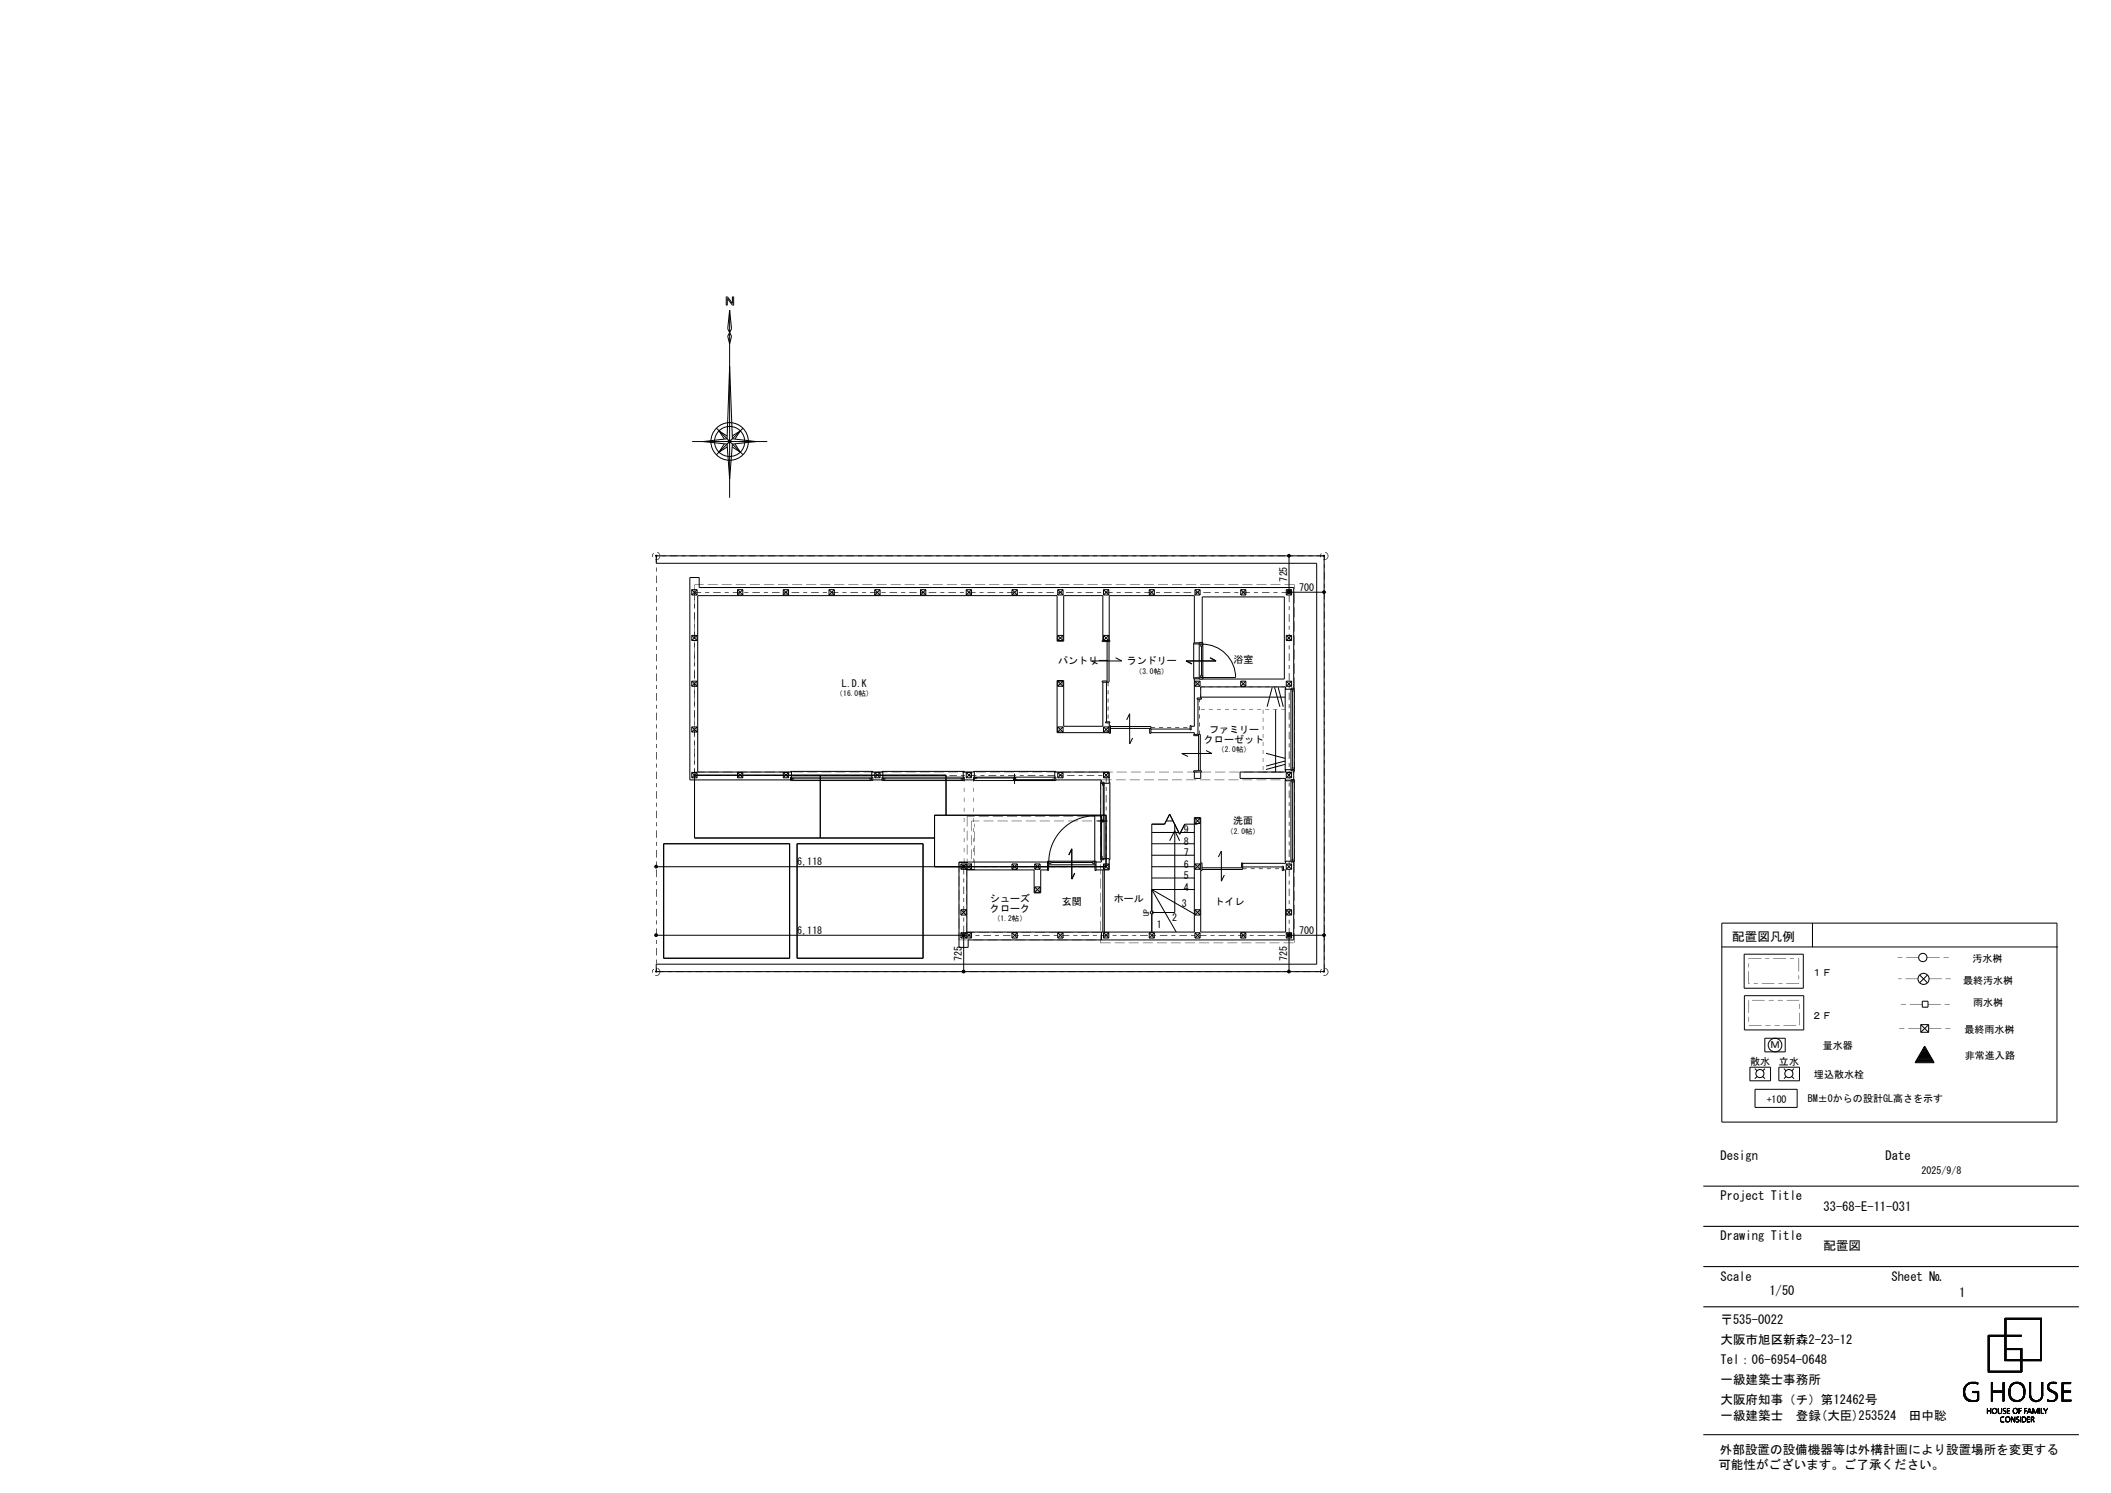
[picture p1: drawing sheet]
<svg xmlns="http://www.w3.org/2000/svg" width="420mm" height="297mm" viewBox="0 0 420 297" stroke-linecap="round" stroke-linejoin="round" font-family="sans-serif">
<defs><g id="words">
<g font-size="2.5">
<text x="344.6" y="187.2">配置図凡例</text>
<text x="342.3" y="230.8">Design</text>
<text x="375.1" y="230.8">Date</text>
<text x="342.3" y="238.8">Project Title</text>
<text x="362.8" y="241">33-68-E-11-031</text>
<text x="342.3" y="246.8">Drawing Title</text>
<text x="362.8" y="248.7">配置図</text>
<text x="342.3" y="254.8">Scale</text>
<text x="352" y="257.7">1/50</text>
<text x="376.3" y="254.8">Sheet №</text>
<text x="342.3" y="263.4">〒535-0022</text>
<text x="389.8" y="258">1</text>
<text x="342.3" y="267.4">大阪市旭区新森2-23-12</text>
<text x="342.3" y="271.4">Tel：06-6954-0648</text>
<text x="342.3" y="275.4">一級建築士事務所</text>
<text x="342.3" y="279.4">大阪府知事（チ）第12462号</text>
<text x="342.3" y="282.6">一級建築士　登録(大臣)253524　田中聡</text>
<text x="341.9" y="292.3">可能性がございます。ご了承ください。</text>
<text x="342.2" y="289.2">外部設置の設備機器等は外構計画により設置場所を変更する</text>
</g>
<g font-size="2">
<text x="256.1" y="115.7" transform="rotate(-90 256.1 115.7)">725</text>
<text x="258.4" y="117.5">700</text>
<text x="245.4" y="131.9">浴室</text>
<text x="167.5" y="136.7">L.D.K</text>
<text x="210.5" y="132.2">パントリー</text>
<text x="224.2" y="132.2">ランドリー</text>
<text x="239.5" y="147.8">クローゼット</text>
<text x="240.5" y="145.8">ファミリー</text>
<text x="235.5" y="165.8">9</text>
<text x="245.4" y="164">洗面</text>
<text x="158.6" y="172.1">6,118</text>
<text x="235.5" y="172.6">6</text>
<text x="235.5" y="170.3">7</text>
<text x="235.5" y="168.1">8</text>
<text x="196.9" y="179.5">シューズ</text>
<text x="211.2" y="180">玄関</text>
<text x="221.6" y="179.5">ホール</text>
<text x="235.5" y="177.2">4</text>
<text x="235.5" y="174.9">5</text>
<text x="241.6" y="180">トイレ</text>
<text x="158.6" y="185.8">6,118</text>
<text x="196.9" y="181.5">クローク</text>
<text x="230.2" y="184.5">1</text>
<text x="233.2" y="183.2">2</text>
<text x="235.2" y="180.5">3</text>
<text x="258.4" y="185.8">700</text>
<text x="191.4" y="191.2" transform="rotate(-90 191.4 191.2)">725</text>
<text x="256.1" y="191.2" transform="rotate(-90 256.1 191.2)">725</text>
<text x="390.4" y="191.5">汚水桝</text>
<text x="360.5" y="194.2">１Ｆ</text>
<text x="390.6" y="195.7">最終汚水桝</text>
<text x="360.5" y="202.7">２Ｆ</text>
<text x="392.6" y="200.2">雨水桝</text>
<text x="352.2" y="208.6">Ｍ</text>
<text x="362.6" y="208.7">量水器</text>
<text x="390.8" y="205.6">最終雨水桝</text>
<text x="348.2" y="211.9">散水</text>
<text x="353.9" y="212">立水</text>
<text x="360.9" y="214.5">埋込散水栓</text>
<text x="390.9" y="210.7">非常進入路</text>
<text x="351.5" y="219.4">+100</text>
<text x="359.7" y="219.2">BM±0からの設計GL高さを示す</text>
<text x="382.3" y="233.6">2025/9/8</text>
</g>
<g font-size="1.5">
<text x="225.8" y="134">（3.0帖）</text>
<text x="166.2" y="138.6">（16.0帖）</text>
<text x="242.1" y="149.6">（2.0帖）</text>
<text x="244" y="165.9">（2.0帖）</text>
<text x="197.6" y="183.3">（1.2帖）</text>
<text x="228.6" y="182.2" transform="rotate(-90 228.6 182.2)">UP</text>
</g>
</g></defs>
<path d="M338.9 236h74.7M338.9 244h74.7M338.9 252h74.7M338.9 260h74.7M338.9 285.4h74.7" fill="none" stroke="#000" stroke-width=".21"/>
<g fill="none" stroke="#000" stroke-width=".2">
<path d="M144.5 59.1h.2l1 1.3v-1.3h.3v1.6h-.3l-1-1.3v1.3h-.2zM145.2 61.7l-.4 3.7 .4 .8M145.2 66.2l.3 .7-.3 1.5-.4-1.5zM145.2 61.7l.3 3.7-.3 .8M145.2 61.7v37.3M145.2 72.9l.5 14.4 4.7 .5-4.7 .5-.5 7-.5-7-4.7-.5 4.7-.5zM137.7 87.8h15M142.5 85.2l5.3 5.3M144.1 88.3l-1.1 1.7 1.7-1.1M144.7 86.7l-1.7-1 1.1 1.6M145.7 86.7l1.6-1-1.1 1.6M146.2 88.3l1.1 1.7-1.6-1.1"/>
<path d="M147.8 85.2l-5.3 5.3M130.6 110.6h132.8v82.7h-132.8v-1.5h131.4v-79.7h-131.4zM137.6 118.4h1.1M137.6 117.3h1.1M137.6 117.3v1.1M137.6 117.3l1.1 1.1M138.7 117.3v1.1M138.7 117.3l-1.1 1.1M146.7 118.4h1.1M146.7 117.3h1.1M146.7 117.3v1.1M146.7 117.3l1.1 1.1"/>
<path d="M147.8 117.3v1.1M147.8 117.3l-1.1 1.1M155.8 118.4h1.1M155.8 117.3h1.1M155.8 117.3v1.1M155.8 117.3l1.1 1.1M156.9 117.3v1.1M156.9 117.3l-1.1 1.1M164.9 118.4h1.1M164.9 117.3h1.1M164.9 117.3v1.1M164.9 117.3l1.1 1.1"/>
<path d="M166 117.3v1.1M166 117.3l-1.1 1.1M174 118.4h1.1M174 117.3h1.1M174 117.3v1.1M174 117.3l1.1 1.1M175.1 117.3v1.1M175.1 117.3l-1.1 1.1M183.1 118.4h1.1M183.1 117.3h1.1M183.1 117.3v1.1M183.1 117.3l1.1 1.1"/>
<path d="M184.2 117.3l-1.1 1.1M184.2 117.3v1.1M192.2 117.3v1.1M192.2 118.4h1.1M192.2 117.3h1.1M192.2 117.3l1.1 1.1M193.3 117.3v1.1M193.3 117.3l-1.1 1.1M201.3 117.3v1.1M201.3 118.4h1.1M201.3 117.3h1.1M201.3 117.3l1.1 1.1"/>
<path d="M202.4 117.3v1.1M202.4 117.3l-1.1 1.1M210.4 117.3v1.1M210.4 118.4h1.1M210.4 117.3h1.1M210.4 117.3l1.1 1.1M211.5 117.3v1.1M211.5 117.3l-1.1 1.1M219.5 117.3v1.1M219.5 118.4h1.1M219.5 117.3h1.1M219.5 117.3l1.1 1.1"/>
<path d="M220.6 117.3v1.1M220.6 117.3l-1.1 1.1M228.6 117.3v1.1M228.6 118.4h1.1M228.6 117.3h1.1M228.6 117.3l1.1 1.1M229.7 117.3v1.1M229.7 117.3l-1.1 1.1M237.7 117.3v1.1M237.7 118.4h1.1M237.7 117.3h1.1M237.7 117.3l1.1 1.1"/>
<path d="M238.8 117.3v1.1M238.8 117.3l-1.1 1.1M246.8 117.3v1.1M246.8 118.4h1.1M246.8 117.3h1.1M246.8 117.3l1.1 1.1M247.9 117.3v1.1M247.9 117.3l-1.1 1.1M255.9 117.3l1.1 1.1M255.9 117.3v1.1M255.9 118.4h1.1M255.9 117.3h1.1"/>
<path d="M256.5 110.6v7.2h6.9M257 117.3l-1.1 1.1M257 117.3v1.1M137.6 135.5h1.1M137.6 136.5h1.1M137.6 127.4h1.1M137.6 126.4h1.1M137.6 126.4v1M137.6 135.5v1M137.6 135.5l1.1 1M137.6 126.4l1.1 1M138.7 126.4v1"/>
<path d="M138.7 135.5v1M138.7 135.5l-1.1 1M138.7 126.4l-1.1 1M210.4 135.5h1.1M210.4 126.4v1M210.4 135.5v1M210.4 136.5h1.1M210.4 127.4h1.1M210.4 126.4h1.1M210.4 126.4l1.1 1M210.4 135.5l1.1 1M211.5 126.4v1"/>
<path d="M211.5 135.5v1M211.5 126.4l-1.1 1M211.5 135.5l-1.1 1M219.3 135.5h.9v.2h-.9zM219.4 127.4v-8.9h-7.8v9.1h-1.3v-9.1h-71.5v35.1h18.7M219.4 135.7v8.8h-7.8v-9.1h-1.3v10.4h10.4M219.5 127.4h-.2v.2h1.5v-.2h-.2M219.5 126.4v1M219.5 127.4h1.1M219.5 126.4h1.1M219.5 126.4l1.1 1M220.1 135.7v7.9"/>
<path d="M220.3 127.6v8.1h.3v-8.1M220.6 126.4v1M220.6 126.4l-1.1 1M220.7 127.4v-8.9h16.9v9.4M222 130.9l1.2 .6h-6l1.2 .6M237.5 128.1h1.8M237.5 134.8h1.8M237.6 135v9.5h-.6M237.7 135.5h1.1M237.7 135.5v1M237.7 136.5h1.1M237.7 135.5l1.1 1"/>
<path d="M238.2 138.9h.8v.2h-.8zM238.3 139.1v7M238.6 127.8h.7v7.3h-.7zM238.6 127.9h-1.1v7.1h1.1M238.8 135.5l-1.1 1M238.8 135.5v1M238.9 128.1v.5h.3v-.5a6.7 6.7 0 0 1 6.6 6.7h-6.9v-.5h.3v.5M238.9 138.7h16.8M239.1 128.6v5.7M239.2 127.8v-9.1h16.3v16.4h-16.2M240.7 130.9l1.2 .6h-5.9l1.2 .6M246.8 135.5h1.1"/>
<path d="M246.8 135.5v1M246.8 136.5h1.1M246.8 135.5l1.1 1M247.9 135.5v1M247.9 135.5l-1.1 1M253.1 136.7l-1 3.9M253.6 136.7l1 3.9M254.3 136.7l1 3.9M255.8 136.9v16.4M255.9 135.5h1.1M255.9 126.4v1M255.9 135.5v1"/>
<path d="M255.9 136.5h1.1M255.9 135.5l1.1 1M255.9 127.4h1.1M255.9 126.4h1.1M255.9 126.4l1.1 1M256.8 136.9h.7v16.4h-.7zM257 126.4v1M257 135.5v1M257 135.5l-1.1 1M257 126.4l-1.1 1M257.1 137.1v.5h.2v-.5M257.2 137.6v15.1"/>
<path d="M257.4 136.9v-20h-118.3v-2h-1.9v40.3h20.1M257.5 137.1h-1.7v-.4h-16.9v2.2M137.6 154.7h1.1M137.6 153.7h1.1M137.6 145.6h1.1M137.6 144.6h1.1M137.6 144.6v1M137.6 153.7v1M137.6 153.7l1.1 1M137.6 144.6l1.1 1M138.7 144.6v1M138.7 153.7v1"/>
<path d="M138.7 153.7l-1.1 1M138.7 144.6l-1.1 1M146.7 154.7h1.1M146.7 153.7h1.1M146.7 153.7v1M146.7 153.7l1.1 1M147.8 153.7v1M147.8 153.7l-1.1 1M155.8 154.7h1.1M155.8 153.7h1.1M155.8 153.7v1M155.8 153.7l1.1 1"/>
<path d="M156.9 153.7v1M156.9 153.7l-1.1 1M157.3 154.6h16.4v.7h-16.4zM157.5 154.9h.4v.1h-.4M157.5 155.3v-1.8h-.2h16.4h-.3v1.8M157.9 154.9h15.1M163.2 154.2v12.5M173.4 153.6h2.2M173.4 154.9h-.4v.1h.4M173.7 155.2h1.8M174 154.7h1.1M174 153.7h1.1"/>
<path d="M174 153.7v1M174 153.7l1.1 1M175.1 153.7v1M175.1 153.7l-1.1 1M175.5 154.6h16.4v.7h-16.4zM175.6 154.9h.5v.1h-.5M175.6 155.3v-1.8h-.1h16.4h-.3v1.8M176.1 154.9h15.1M191.6 153.6h2.2v1.7M191.6 154.9h-.4v.1h.4M191.9 155.2h1.8M192.2 153.7v1"/>
<path d="M192.2 154.7h1.1M192.2 153.7h1.1M192.2 153.7l1.1 1M193.3 153.7v1M193.3 153.7l-1.1 1M193.7 154.6h16.4v.7h-16.4zM193.7 153.6v-.1h16.4v.1M193.8 154.7h.5v.2h-.5M194.3 154.8h7.3M201.6 154.7h.5v.2h-.5zM201.6 155h.5v.2h-.5zM201.8 153.9v2.1"/>
<path d="M202.1 155.1h7.3M209.8 155.3v-1.7h10.9v2.2h-1.7M209.8 155h-.4v.2h.4M210.1 155.2h9v.4M210.4 144.6v1M210.4 153.7v1M210.4 154.7h1.1M210.4 153.7h1.1M210.4 145.6h1.1M210.4 144.6h1.1M210.4 144.6l1.1 1M210.4 153.7l1.1 1"/>
<path d="M211.5 144.6v1M211.5 153.7v1M211.5 144.6l-1.1 1M211.5 153.7l-1.1 1M219 155.6h.7v15.4h-.7zM219.4 155.8v.5h.2v-.5M219.5 156.3v6.8M219.5 144.6v1M219.5 153.7v1M219.5 154.7h1.1M219.5 153.7h1.1M219.5 145.6h1.1"/>
<path d="M219.5 144.6h1.1M219.5 144.6l1.1 1M219.5 153.7l1.1 1M220 143.6h.8v.2h-.8zM220.6 153.7l-1.1 1M220.6 144.6v1M220.6 153.7v1M220.6 144.6l-1.1 1M220.7 143.8v2.1h.2v-1.5h-.2M220.7 155.6h.1v15.4h-.1M220.9 144.5h8.1v.4h-8.1M224.2 143.2l.5-1.2v6l.6-1.2"/>
<path d="M228.7 145h.3v.9h-.3zM229 145.8h8.6v.3M229 145h7.8M236.8 144.4h.2v.8h-.2zM237.5 153.3h1.5v.3h-1.5zM237.5 146.1h.9v.2h-.9zM237.6 153.6v1.3h1.3v-1.3M238.5 153.3v-7.2h.3v7.2M239.9 149.3l1.2 .6h-6l1.2 .6M251.9 149.9l3.8 1M253.8 141.2v12.4M255.7 152.1l-3.8 1"/>
<path d="M255.7 151.4l-3.8 1M255.8 155.1v16.4M255.9 153.7v1M255.9 154.7h1.1M255.9 153.7h1.1M255.9 153.7l1.1 1M256.8 155.1h.7v16.4h-.7zM257 153.7v1M257 153.7l-1.1 1M257.1 153.1v-.4h.2v.4M257.1 155.3v.4h.2v-.4M257.2 155.7v15.2"/>
<path d="M257.4 153.3v1.8M257.5 153.1h-1.7v.5h-9.1v1.3h9.1v.4h1.7M130.6 172.4h89.4v-10.2h-34.1v10.2M132 167.9h25.1v22.7h-25.1zM158.6 167.9h25v22.7h-25zM188.2 162.2v-8h-50v12.5h47.7M191.2 171.9v1M191.2 172.9h2.1M191.2 171.9h2.1M191.2 171.9l1 1M192.2 171.9l-1 1M192.2 171.9v1"/>
<path d="M192.2 171.9l1.1 1M193.3 171.9v1M193.3 171.9l-1.1 1M201.3 172.9h1.1M201.3 171.9h1.1M201.3 171.9v1M201.3 171.9l1.1 1M202.4 171.9v1M202.4 171.9l-1.1 1M205.9 172.9h1M205.9 171.9h1M205.9 176.4l1 1.1"/>
<path d="M205.9 171.9v1M205.9 176.4v1.1M205.9 171.9l1 1M205.9 177.5h1M205.9 176.4h1M206.9 171.9v1M206.9 176.4v1.1M206.9 171.9l-1 1M206.9 176.4l-1 1.1M208.4 173.1h-1.3v4.5h-1.4v-4.5h-13.3v12.3h45.2v-22.8h1.3v22.8h16.9v-12.3h-.4M208.4 171.5h-17.6v17h1.8v-1.5h64.8v-15.5M208.4 172h9.7"/>
<path d="M208.6 171.3v1.9h-.2v-1.9h9.7v1.9h-.3v-1.9M208.7 171.4a9.2 9.2 0 0 1 9.1-9.1v9.4h-.5v-.3h.5M208.7 171.4h.4v.3h-.4zM209.1 171.6h8.2M212.6 170.1l.6-1.2v6l.6-1.2M218.3 163.3h2M219 170.8h1.7v2.3h-2.6M219.1 163.1h.2v.4h-.2zM219.1 170.8v-.5h.2v.5M219.1 171v.5h-1M219.2 163.5v6.8M219.4 163.1h.2v.4h-.2z"/>
<path d="M219.4 173.1v12.3M219.5 172.9h1.1M219.5 171.9h1.1M219.5 171.9v1M219.5 171.9l1.1 1M219.7 173.1v12.3M220.6 171.9v1M220.6 171.9l-1.1 1M229.2 167.9h8.4M229.2 177l4.8 8.4M229.2 177l8.4 4.8M229.2 177h8.4"/>
<path d="M229.2 174.7h8.4M229.2 172.4h8.4M229.2 170.1h8.4M229.2 165.6h5.3M232 163.3h1.4M232.7 167.3l1-2 1 2M233.7 164v17.5h-4.5M234.9 165.6h2.7M237.7 172.9h1.1M237.7 171.9h1.1M237.7 162.8v1M237.7 171.9v1"/>
<path d="M237.7 171.9l1.1 1M237.7 163.8h1.1M237.7 162.8h1.1M237.7 162.8l1.1 1M238.3 164h-2.6l-1 1.9-2-3.9-1 2h-2.5v17.2M238.8 162.8v1M238.8 171.9v1M238.8 171.9l-1.1 1M238.8 162.8l-1.1 1M238.9 171.7h.2v1.5h-.2M239.1 172.6h8.1v.4h-8.1M242.4 170.5l.6-1.2v6l.6-1.2"/>
<path d="M247 171.7h.2v.9h-.2zM247.2 172.5h7.9M255.1 172.3h.3v.9h-.3zM255.9 172.9h1.1M255.9 171.9h1.1M255.9 171.9v1M255.9 171.9l1.1 1M257 171.9v1M257 171.9l-1.1 1M257.1 171.3v-.4h.2v.4M257.5 171.3h-1.7v.4h-8.6M130.6 186.1h61.1v7.2"/>
<path d="M191.2 181v1M191.2 185.5v1.1M191.2 186.6h2.1M191.2 185.5h2.1M191.2 185.5l1 1.1M191.2 182h1M191.2 181h1M191.2 181l1 1M192.2 181v1M192.2 185.5v1.1M192.2 185.5l-1 1.1M192.2 181l-1 1"/>
<path d="M192.2 185.5l1.1 1.1M193.3 185.5v1.1M193.3 185.5l-1.1 1.1M201.3 186.6h1.1M201.3 185.5h1.1M201.3 185.5v1.1M201.3 185.5l1.1 1.1M202.4 185.5v1.1M202.4 185.5l-1.1 1.1M210.4 186.6h1.1M210.4 185.5h1.1M210.4 185.5v1.1"/>
<path d="M210.4 185.5l1.1 1.1M211.5 185.5v1.1M211.5 185.5l-1.1 1.1M219.5 186.6h1.1M219.5 185.5h1.1M219.5 185.5v1.1M219.5 185.5l1.1 1.1M220.6 185.5v1.1M220.6 185.5l-1.1 1.1M228.6 186.6h1.1M228.6 185.5h1.1M228.6 185.5v1.1"/>
<path d="M228.6 185.5l1.1 1.1M229.2 181.8v3.6M229.7 185.5v1.1M229.7 185.5l-1.1 1.1M237.7 186.6h1.1M237.7 185.5h1.1M237.7 182h1.1M237.7 181h1.1M237.7 181v1M237.7 185.5v1.1M237.7 185.5l1.1 1.1M237.7 181l1.1 1"/>
<path d="M238.8 181v1M238.8 185.5v1.1M238.8 185.5l-1.1 1.1M238.8 181l-1.1 1M246.8 186.6h1.1M246.8 185.5h1.1M246.8 185.5v1.1M246.8 185.5l1.1 1.1M247.9 185.5v1.1M247.9 185.5l-1.1 1.1M255.9 186.6h1.1M255.9 185.5h1.1"/>
<path d="M255.9 182h1.1M255.9 181h1.1M255.9 181v1M255.9 185.5v1.1M255.9 185.5l1.1 1.1M255.9 181l1.1 1M257 181v1M257 185.5v1.1M257 185.5l-1.1 1.1M257 181l-1.1 1M263.4 186.1h-6.9v7.2M342.6 183.6h66.6v39.6h-66.6z"/>
<path d="M342.6 188.4h66.8M347 189.8h11.8v6.8h-11.8zM347 198.1h11.9v6.8h-11.9zM360.6 183.6v4.8M381.9 194l1.6 1.5M382.4 199.2h1.2v1.2h-1.2zM383.5 194l-1.6 1.5M348.1 212.3h4.2v2.7h-4.2zM349.1 212.6l.5 .4M349.2 216.7h8.3v3.6h-8.3zM349.6 214.2l-.5 .4M350.7 214.2l.5 .4"/>
<path d="M351.1 206.5h4.1v2.8h-4.1zM351.2 212.6l-.5 .4M353.9 212.3h4.1v2.7h-4.1zM354.9 212.6l.4 .4M355.3 214.2l-.4 .4M356.5 214.2l.4 .4M356.9 212.6l-.4 .4M381.1 211.3h3.7M381.1 211.2h3.6M381.2 211.1h3.4M381.3 210.9h3.3M381.3 210.9h3.2"/>
<path d="M381.4 210.7h3M381.5 210.7h2.9M381.5 210.5h2.8M381.6 210.4h2.7M381.6 210.3h2.6M381.7 210.2h2.4M381.8 210.1h2.2M381.8 210h2.2M381.9 209.9h2M382 209.8h1.9M382 209.6h1.8M382.1 209.5h1.7"/>
<path d="M382.1 209.4h1.6M382.1 203.8h1.6M382.1 205.4h1.6M382.1 203.8v1.6M382.1 203.8l1.6 1.6M382.2 209.3h1.4M382.3 209.2h1.2M382.4 209.1h1.1M382.4 209h1M382.5 208.9h.9M382.5 208.8h.8M382.6 208.7h.6"/>
<path d="M382.7 208.5h.5M382.7 208.4h.4M382.8 208.3h.2M382.9 208.2h.1M382.9 208.1l1.9 3.3h-3.8zM383.7 203.8v1.6M383.7 203.8l-1.6 1.6M390.6 277.2l.5 .5M390.6 277.2l.4 .4M390.6 277.1l.4 .4M390.6 277l.4 .5M390.6 277l.3 .3"/>
<path d="M390.6 276.9l.3 .4M390.6 276.8l.3 .4M390.6 276.8l.3 .2M390.6 276.6l.3 .3M390.6 276.5l.3 .3M390.7 277.5l1.3 1.3M390.7 277.5l1.3 1.3-.5-.5M390.7 276.4l.2 .3M390.7 276.3l.2 .3M390.7 276.4l.2 .2M390.7 276.3l.2 .2M390.7 276.2l.3 .2"/>
<path d="M390.7 277.7l1.1 1.1M390.7 276.1l.3 .3M390.8 277.8l.9 .9M390.8 277.8l.9 1M390.8 278l.7 .7M390.8 275.9l.2 .4-.3-.3M390.8 275.8l.3 .3M390.9 275.8l.2 .3M390.9 278.1l.5 .5M390.9 276.9l-.3-.3 .3 .4M390.9 275.7l.3 .3M390.9 275.7l.3 .2"/>
<path d="M391 275.6l.2 .2M391 275.6l.2 .3-.3-.2M391 275.6l.2 .2-.2-.2M391.1 275.5l.2 .3-.3-.2M391.1 277.8l-.4-.5 .4 .5M391.1 275.5l.2 .2-.2-.2M391.2 275.4l.2 .3M391.2 276l-.3-.2 .2 .3M391.2 275.4l.2 .2M391.2 278l-.5-.6 .5 .6M391.2 275.4l.3 .2M391.3 275.3l.2 .2"/>
<path d="M391.4 275.3l.2 .2M391.4 275.3l.1 .2M391.5 275.2l.2 .2-.2-.2M391.5 275.2l.3 .2M391.6 275.1l.2 .2-.2-.1M391.6 278.3l.5 .5M391.6 275.1l.2 .2M391.6 278.4l.5 .4-.4-.4M391.8 278.8l-1.1-1.1 1.1 1.1M391.8 278.4l.4 .4M391.8 275l.2 .3M391.8 278.5l.5 .3"/>
<path d="M391.9 278.8l-1.2-1.2 1.2 1.2M391.9 278.5l.4 .3M391.9 275l.2 .3M392 275.3l-.2-.3 .1 .3M392 278.5l.3 .3M392 275l.2 .2M392 278.6l.4 .2M392 275l.3 .2M392.1 278.6l.3 .2M392.1 275.2l-.2-.2 .3 .2M392.1 275l.3 .2M392.2 278.6l.4 .2"/>
<path d="M392.2 275l.3 .2-.2-.2M392.3 278.6l.3 .2M392.3 275l.3 .2M392.4 275l.3 .2-.3-.2M392.4 278.6l.3 .2M392.5 276.8l.3 .3M392.5 278.6l.3 .2M392.5 277v.1M392.5 276.9v.1M392.5 276.9l.1 .2M392.5 276.8l.2 .3M392.6 276.8l.3 .3"/>
<path d="M392.6 278.6l.3 .2M392.6 276.8l.4 .3-.3-.3M392.6 275l.3 .2M392.7 275l.4 .2M392.7 275l.3 .2M392.8 276.8l.3 .3-.2-.3M392.8 275.2l-.3-.2 .4 .2M392.9 275l.3 .3M392.9 276.8l.3 .3M392.9 278.6l.2 .2M392.9 275l.4 .3M392.9 278.8l-.2-.2 .3 .2"/>
<path d="M393 276.8l.4 .3M393 275l.4 .4M393 278.6l.2 .2M393 276.8l.3 .3M393.1 275l.4 .4-.4-.4M393.1 278.6l.2 .2M393.1 276.8l.3 .3M393.1 276.8l.6 .5M393.2 275l.3 .3M393.2 278.5l.2 .2M393.2 276.8l.5 .4M393.2 275l.3 .3-.2-.3"/>
<path d="M393.2 278.5l.3 .2M393.3 278.8l-.2-.2 .3 .2M393.3 278.5l.2 .2M393.3 276.8l.4 .4M393.3 276.8l.4 .2M393.4 275l.1 .2M393.4 278.1l.3 .4M393.4 278.1l.3 .3M393.4 278l.3 .3M393.4 277.8l.3 .5M393.4 277.5l.3 .4M393.4 277.5l.3 .2"/>
<path d="M393.4 277.3l.3 .4M393.4 277.2l.3 .3M393.4 277.1l.3 .3M393.4 278.4l.2 .2M393.4 278.3l.3 .3M393.4 278.2l.3 .4M393.4 278.2l.3 .2M393.4 277.6l.3 .3M393.4 277.5l.3 .3M393.4 277.3l.3 .3M393.4 276.8l.3 .2M393.5 275.1h.1"/>
<path d="M393.5 276.8l.2 .1M393.6 276.8l.1 .1M393.6 276.8h.1M393.7 276.8h.1M393.7 278l-.3-.3 .3 .3M395.5 273h.1M395.5 272.3l.3 .3M395.5 272.2l.3 .3M395.5 272.1l.3 .3M395.5 271.9l.3 .3M395.5 271.8l.3 .3M395.5 271.7l.3 .3"/>
<path d="M395.5 271.7l.3 .2M395.5 271.6l.3 .3-.3-.2M395.5 271.6l.3 .2M395.5 271.5l.3 .3M395.5 271.4l.3 .3-.3-.2M395.5 271.4l.3 .2M395.5 271.2l.3 .4-.3-.3M395.5 271.1l.3 .3-.3-.2M395.5 271l.3 .4M395.5 270.9l.3 .3M395.5 270.8l.3 .3-.3-.2M395.5 270.8l.3 .3"/>
<path d="M395.5 270.7l.3 .3M395.5 270.6l.3 .3-.3-.2M395.5 270.5l.3 .3M395.5 270.4l.3 .3M395.5 268.4l.3 .1M395.5 268.5l.3 .3M395.5 268.6l.3 .4M395.5 269l.3 .4M395.5 269.2l.3 .3M395.5 269.5l.3 .2M395.5 269.5l.3 .4-.3-.3M395.5 269.7l.3 .2"/>
<path d="M395.5 269.7l.3 .3M395.5 269.8l.3 .3M395.5 270.1l.3 .3M395.5 270.1l.3 .2M395.5 269.9l.3 .4-.3-.3M395.5 272.5l.5 .5M395.5 272.5l.4 .5M395.5 272.6l.4 .4M395.5 272.9l.2 .1-.2-.2 .3 .2-.3-.3 .3 .2M395.5 265.9l.3 .3M395.5 266.2l.3 .4M395.5 266.4l.3 .3"/>
<path d="M395.5 266.7l.3 .1M395.5 266.7l.3 .3M395.5 266.1l.3 .3M395.5 266.8l.3 .4-.3-.2M395.5 266.9l.3 .4M395.5 266.4l.3 .2M395.5 267.3l.3 .2M395.5 267.4l.3 .2M395.5 267.3l.3 .3-.3-.2M395.5 267.2l.3 .3M395.5 267.7l.3 .2M395.5 267.1l.3 .3"/>
<path d="M395.5 267.6l.3 .2M395.5 266.5l.3 .3M395.5 265.9l.3 .2M395.5 265.6l.3 .3M395.5 267.6l.3 .3M395.5 267.7l.3 .3-.3-.2M395.5 267.9l.3 .2M395.5 267.9l.3 .4M395.5 267.4l.3 .3M395.5 267.5l.3 .3M395.5 267.8l.3 .3M395.5 268.7l.3 .2"/>
<path d="M395.5 268.1l.3 .2M395.5 268.9l.3 .2M395.5 269l.3 .2M395.5 268.5l.3 .2M395.5 269.3l.3 .2M395.5 269.3l.3 .3M395.5 271l.3 .2M395.5 271.9l.3 .2M395.5 272.2l.3 .2M395.5 272.6l.5 .4M395.5 268.2l.3 .3M395.6 265.6l.3 .3"/>
<path d="M395.6 265.9l.2 .1-.3-.3 .3 .4M395.8 272.2l-.3-.3 .3 .4M395.8 270.5l-.3-.3 .3 .4M395.8 268.6l-.3-.2 .3 .3M395.8 269.1l-.3-.3 .3 .4M395.8 269.6l-.3-.2 .3 .3M395.8 272.6l-.3-.2 .3 .3M395.8 265.9l-.3-.3 .3 .3M395.8 266.2l-.3-.2 .3 .4M395.8 265.6l.2 .3-.4-.3 .3 .3M395.8 266.6l-.3-.2 .3 .3M395.8 267.3l-.3-.3 .3 .3"/>
<path d="M395.8 268.3l-.3-.2 .3 .3M395.8 265.6l.3 .3M395.8 272.8l.3 .2M395.9 265.6l.3 .3M396 265.6l.2 .3M396 272.8l.3 .2M396.1 265.6l.3 .3M396.1 273l-.2-.2 .3 .2M396.1 272.8l.3 .2M396.1 265.6l.2 .3M396.2 276.3l.2 .3M396.2 276.1l.2 .4-.2-.3"/>
<path d="M396.2 275.8l.2 .4-.2-.3M396.2 275.8l.2 .3M396.2 275.3l.2 .2M396.2 276.5l.5 .5zM396.2 276.6l.3 .4zM396.2 276l.2 .2M396.2 278.7h.1M396.2 278.6l.1 .2M396.2 278.5l.2 .3M396.2 278.4l.2 .3-.2-.3M396.2 278.2l.2 .3M396.2 278.2l.2 .2"/>
<path d="M396.2 278.1l.2 .4M396.2 277.8l.2 .4-.2-.3M396.2 277.7l.2 .4-.2-.3M396.2 277.6l.2 .3-.2-.4 .2 .2M396.2 277.1l.2 .3M396.2 276.9l.2 .3M396.2 276.8l.2 .3M396.2 275.1l.2 .4M396.2 275.2l.2 .3M396.2 265.6l.2 .3M396.2 278.3l.2 .3M396.2 278l.2 .3"/>
<path d="M396.2 277.9l.2 .4M396.2 277.7l.2 .3M396.2 277.6l.2 .4M396.2 277.4l.2 .3M396.2 277.3l.2 .3M396.2 277l.2 .3M396.2 276.7l.2 .3M396.2 276.4l.5 .6M396.2 276l.2 .4M396.2 275.7l.2 .3M396.2 275.4l.2 .3M396.2 275.3l.2 .3"/>
<path d="M396.2 265.6l.4 .3M396.3 272.8l.2 .2M396.3 272.8l.3 .2M396.3 275l.1 .1v-.1M396.4 276.7l.4 .3M396.4 275.8l-.2-.3 .2 .5M396.4 275.8l-.2-.3 .2 .3M396.4 275.2l-.2-.2 .2 .3M396.4 276.9l-.2-.4 .4 .5M396.4 276.9v.1M396.4 277.5l-.2-.3 .2 .4M396.4 277.5l-.2-.3 .2 .3"/>
<path d="M396.4 272.8l.3 .2M396.4 275h.1M396.5 265.6l.3 .3-.2-.3M396.6 276.7l.3 .3M396.6 276.7l.4 .3M396.6 272.8l.3 .2-.4-.2 .2 .2M396.7 265.9l-.3-.3 .3 .3M396.7 272.8l.3 .2M396.7 276.7l.2 .3M396.7 276.7l.3 .3M396.7 265.6l.3 .3-.4-.3 .3 .3M396.8 272.8l.3 .2"/>
<path d="M396.9 272.8l.3 .2-.3-.2M396.9 265.6l.3 .3M397 276.7l.3 .3-.5-.3 .3 .3M397 265.6l.2 .3M397 272.8l.3 .2M397 276.7l.3 .3M397 272.8l.2 .2M397 265.6l.3 .3M397 276.7l.4 .3M397 272.8l.4 .2-.2-.2M397 265.6l.3 .3-.2-.3M397 265.9l-.2-.3 .3 .3"/>
<path d="M397.1 265.6l.2 .3M397.1 276.7l.4 .3-.3-.3M397.1 272.8l.4 .2M397.1 265.6l.3 .3M397.2 276.7l.4 .3-.3-.3M397.2 265.6l.3 .3M397.3 265.6l.4 .3-.3-.3M397.3 265.6l.2 .3M397.3 276.7l.4 .3M397.4 276.7l.3 .3M397.4 272.8l.4 .2-.2-.2M397.5 276.7l.3 .3"/>
<path d="M397.5 265.6l.3 .3M397.5 273l-.2-.2 .3 .2M397.6 265.6l.2 .3M397.6 272.8l.3 .2M397.6 276.7l.2 .3M397.6 276.7l.3 .3M397.7 276.7l.3 .3M397.7 272.8l.4 .2M397.7 265.6l.2 .3M397.8 276.7l.3 .3M397.8 265.6l.3 .3M397.8 273l-.2-.2 .3 .2"/>
<path d="M397.8 272.8l.3 .2M397.9 265.6l.3 .3M398.1 276.7l.3 .3M398.1 272.8l.3 .2M398.1 276.7l.3 .3-.3-.3M398.1 273l-.2-.2 .4 .2M398.1 265.9l-.1-.3 .4 .3M398.2 277l-.3-.3 .4 .3M398.2 276.7l.5 .5-.2-.3M398.2 265.6l.3 .3M398.3 276.7l.4 .5-.4-.5M398.3 265.6l.2 .3"/>
<path d="M398.3 272.8l.2 .2M398.4 265.6l.1 .3M398.4 272.8l.3 .2M398.4 265.6l.3 .3M398.4 273l-.2-.2 .3 .2M398.5 276.3l.2 .3M398.5 276.1l.2 .3M398.5 275.9l.2 .3-.2-.2M398.5 275.9l.2 .3M398.5 275.8l.2 .3-.2-.3M398.5 278.7v.1M398.5 278.6l.1 .2"/>
<path d="M398.5 278.6l.2 .2M398.5 278.4l.2 .4-.2-.3M398.5 278.5l.2 .2M398.5 278l.2 .5M398.5 277.2l.2 .3-.2-.3M398.5 277.1l.2 .4-.2-.3M398.5 276.4l.2 .5-.2-.3M398.5 276.5l.2 .2M398.5 278.3l.2 .3M398.5 277.5l.2 .2M398.5 277.5l.2 .3M398.5 275l.2 .4-.2-.2"/>
<path d="M398.5 275l.2 .3M398.5 273l-.2-.2 .3 .2M398.5 275.3l.2 .3M398.5 275.5l.2 .3-.2-.4 .2 .3M398.5 275.6l.2 .3-.2-.3M398.5 278.3l.2 .4M398.5 277.7l.2 .3M398.5 277.3l.2 .3M398.5 277l.2 .4M398.5 277l.2 .3M398.5 276.6l.2 .4M398.5 276.4l.2 .3"/>
<path d="M398.5 276l.2 .3M398.5 275.8l.2 .3M398.5 275.7l.2 .3M398.5 275.1l.2 .4M398.5 275l.2 .2-.1-.2M398.6 275l.1 .2M398.7 275v.1v-.1M398.7 273l-.2-.2 .4 .2M398.7 265.6l.4 .4-.4-.4M398.7 276.5l-.2-.2 .2 .3M398.7 276.5l-.2-.3 .2 .3M398.7 278.5l-.2-.3 .2 .4"/>
<path d="M398.7 278.2l-.2-.3 .2 .4M398.7 278.1l-.2-.3 .2 .3M398.7 277.9l-.2-.3 .2 .3M398.7 275.5l-.2-.3 .2 .4M398.7 272.8l.4 .2-.2-.2M398.7 265.9l-.2-.3 .6 .6-.2-.3M398.7 275h.1M398.8 265.6l.3 .3M398.9 262.4v.1M398.9 262.4l.2 .2zM398.9 262.3v.2M398.9 262.3l.1 .2"/>
<path d="M398.9 262.3l.2 .3M398.9 263.5l.2 .3M398.9 263.4l.2 .3M398.9 263.4l.2 .2M398.9 263.2l.2 .4M398.9 264.3l.2 .4M398.9 263.1l.2 .3-.2-.1M398.9 264.2l.2 .3-.2-.2M398.9 264.2l.2 .3M398.9 264.1l.2 .1M398.9 262.9l.2 .2M398.9 262.8l.2 .3"/>
<path d="M398.9 263.9l.2 .3M398.9 262.7l.2 .3M398.9 262.6l.2 .3M398.9 263.7l.2 .4M398.9 262.5l.2 .3M398.9 262.5l.2 .2M398.9 263.6l.2 .3-.2-.3M398.9 263l.2 .2M398.9 262.8l.2 .2M398.9 264.8l.2 .3-.2-.2M398.9 263.9l.2 .2M398.9 265.1l.2 .2"/>
<path d="M398.9 264.1l.2 .3M398.9 265.3l.2 .3-.2-.4 .2 .2M398.9 264.5l.2 .3M398.9 265.6l.3 .3M398.9 264.7l.2 .3M398.9 265.7l.2 .2M398.9 264.8l.2 .2M398.9 266.1l.2 .1M398.9 266.2l.2 .4M398.9 265.5l.3 .4-.1-.2M398.9 266.4l.2 .2M398.9 266.5l.2 .3"/>
<path d="M398.9 266.1l.2 .3M398.9 266.8l.2 .4-.2-.3M398.9 267l.2 .3M398.9 266.4l.2 .3M398.9 267.2l.2 .3-.2-.2M398.9 267.3l.2 .2M398.9 267.3l.2 .3M398.9 266.7l.2 .3M398.9 267.4l.2 .4-.2-.3M398.9 267.5l.2 .3M398.9 267.1l.2 .3M398.9 267.8l.2 .3-.2-.2"/>
<path d="M398.9 268l.2 .2M398.9 267.9l.2 .3-.2-.2M398.9 268.2l.3 .3M398.9 267.8l.2 .3M398.9 268l.6 .5M398.9 268.1l.4 .4M398.9 268.5l.2 .2M398.9 268.5l.2 .4M398.9 268.1l.3 .4-.1-.1M398.9 268.6l.2 .4M398.9 268.4l.2 .3M398.9 268.9l.2 .2-.2-.2"/>
<path d="M398.9 268.8l.2 .3M398.9 269.1l.2 .4-.2-.3M398.9 269.1l.2 .2M398.9 269.5l.2 .2M398.9 269.6l.2 .1M398.9 269.4l.2 .3M398.9 269.7l.2 .2M398.9 269.6l.2 .3M398.9 269.8l.2 .3M398.9 269.9l.2 .2M398.9 270l.2 .2M398.9 270.1l.2 .4-.2-.3"/>
<path d="M398.9 270.3l.5 .4M398.9 270.3l.4 .4M398.9 270.3l.4 .4-.2-.2M398.9 270.3l.3 .4M398.9 270.4l.3 .3M398.9 270.7h.1M398.9 270.6l.1 .1M398.9 270.5l.2 .2M398.9 270.6l.2 .1M398.9 269.9l.2 .3M398.9 269.3l.2 .2M398.9 268.9l.2 .3"/>
<path d="M398.9 265.3l.5 .6M398.9 264.7l.2 .2M398.9 264.3l.2 .2M398.9 272.8l.3 .2-.3-.2M398.9 262.2l.3 .3M399 272.8l.3 .2M399 262.2l.3 .3M399 262.5h.1M399.1 262.5l-.2-.3 .3 .3M399.1 262.5h.1M399.1 264.8l-.2-.2 .2 .3M399.1 263.3l-.2-.3 .2 .4"/>
<path d="M399.1 263.1l-.2-.2 .2 .3M399.1 265.2l-.2-.2 .2 .3M399.1 265.6l.2 .3-.4-.5 .4 .5M399.1 266.6l-.2-.2 .2 .3M399.1 266.9l-.2-.2 .2 .3M399.1 267.9l-.2-.3 .2 .4M399.1 268.4l-.2-.2 .2 .4M399.1 269.2l-.2-.2 .2 .3M399.1 269.6l-.2-.3 .2 .3M399.1 270l-.2-.3 .2 .3M399.2 272.8l.1 .2M399.2 265.6l.3 .3"/>
<path d="M399.2 270.5l.3 .2M399.2 272.8l.4 .2M399.2 272.8l.3 .2M399.2 262.2l.3 .3M399.2 268.3l.3 .2M399.3 262.2l.4 .3M399.3 265.6l.2 .3M399.3 262.5l-.2-.3 .4 .3M399.3 265.6l.3 .3M399.3 268.3l.4 .2M399.4 272.8l.4 .2-.3-.2M399.4 265.6l.3 .3"/>
<path d="M399.4 270.5l.3 .2-.5-.2 .3 .2M399.5 262.2l.3 .3M399.5 268.3l.3 .2M399.5 270.5l.3 .2M399.5 265.6l.3 .3M399.5 268.3l.2 .2M399.5 270.5l.3 .2-.2-.2M399.5 272.8l.3 .2M399.6 262.2l.3 .3M399.6 268.3l.3 .2M399.6 277l.4 .5M399.6 277l.3 .3"/>
<path d="M399.6 276.7l.3 .3-.3-.4 .3 .3M399.6 276.9l.3 .3M399.6 276.5l.3 .3-.3-.2M399.7 277.5l1.3 1.3M399.7 277.5l.4 .4M399.7 277.4l.3 .4M399.7 277.3l.3 .3M399.7 276.4l.2 .3M399.7 276.4l.2 .2M399.7 276.3l.2 .3M399.7 276.3l.2 .2M399.7 262.2l.3 .3-.2-.3"/>
<path d="M399.7 268.3l.3 .2M399.7 270.5l.3 .2-.2-.2M399.7 272.8l.3 .2M399.7 277.6l1.2 1.2M399.7 277.7l1.1 1.1-1.1-1.1M399.7 265.6l.3 .3-.4-.3 .2 .3M399.7 270.5l.3 .2M399.7 268.3l.2 .2M399.7 276.2l.2 .3M399.8 276l.2 .4M399.8 276.1l.2 .2M399.8 265.6l.2 .3"/>
<path d="M399.8 272.8l.2 .2-.2-.2M399.8 277.9l.8 .8M399.8 276l.2 .2M399.8 275.9l.2 .2M399.8 275.8l.2 .3-.2-.3M399.8 262.2l.3 .3M399.8 270.5l.3 .2M399.8 265.6l.3 .3M399.8 278l.6 .6M399.8 275.8l.3 .2M399.8 273l-.2-.2 .3 .2M399.8 262.2l.2 .3"/>
<path d="M399.8 272.8l.3 .2M399.8 278l.7 .7M399.9 278.1l.4 .5M399.9 275.8l.2 .2M399.9 275.7l.2 .2M399.9 272.8l.2 .2M399.9 262.2l.2 .3M399.9 265.6l.3 .3M399.9 270.5l.2 .2-.2-.2M399.9 275.6l.2 .2M399.9 277.1l-.3-.3 .3 .4M399.9 262.2l.4 .3"/>
<path d="M399.9 270.5l.4 .2M400 268.3l.2 .2-.2-.2M400 268.5l-.2-.2 .2 .2M400 270.5l.2 .2M400 275.5l.2 .3-.2-.2M400 272.8l.2 .2M400 268.3l.4 .2-.3-.2M400 275.5l.3 .2-.3-.2M400 268.5l-.2-.2 .4 .2M400 272.8l.3 .2M400 265.6l.3 .3M400.1 265.6l.3 .3"/>
<path d="M400.1 270.5l.3 .2M400.2 275.3l.2 .2M400.2 265.6l.3 .3M400.2 270.5l.4 .2-.3-.2M400.2 268.3l.2 .2M400.2 275.3l.3 .2M400.2 262.2l.3 .3M400.2 265.9l-.2-.3 .3 .3M400.2 268.3l.3 .2M400.2 272.8l.4 .2M400.3 275.6l-.2-.2 .2 .3M400.3 275.2l.2 .3-.2-.2"/>
<path d="M400.3 262.2l.3 .3-.2-.3M400.3 268.3l.3 .2M400.3 275.6l-.2-.2 .3 .2M400.3 275.2l.3 .2M400.3 270.5l.4 .2M400.4 275.2l.3 .2M400.4 262.5l-.3-.3 .3 .3M400.4 268.3l.2 .2M400.4 272.8l.3 .2-.3-.2M400.4 273l-.3-.2 .3 .2M400.4 278.3l.5 .5M400.4 262.2l.3 .3-.2-.3"/>
<path d="M400.4 268.3l.3 .2-.2-.2M400.4 265.6l.3 .3M400.5 262.2l.2 .3M400.5 270.5l.3 .2M400.5 268.3l.2 .2M400.5 262.2l.3 .3M400.5 265.6l.3 .3-.2-.3M400.5 268.3l.3 .2M400.6 278.7l-.8-.8 .8 .8M400.6 275.1l.2 .2-.2-.2M400.6 262.2l.3 .3M400.6 265.9l-.3-.3 .3 .3"/>
<path d="M400.6 272.8l.1 .2M400.6 275l.3 .3M400.6 265.6l.3 .3-.2-.3M400.6 268.3l.3 .2M400.6 270.5l.2 .2M400.6 272.8l.3 .2M400.6 278.4l.5 .4M400.6 262.2l.4 .3M400.6 268.3l.6 .2M400.7 275.3l-.2-.2 .2 .2M400.7 275l.2 .3M400.7 262.2l.2 .3"/>
<path d="M400.7 268.3l.2 .2M400.7 272.8l.3 .2M400.7 278.5l.5 .3-.4-.3M400.7 265.6l.3 .3M400.8 275l.2 .3M400.8 275l.2 .3-.4-.3M400.8 270.7l-.2-.2 .3 .2M400.8 275l.3 .2-.2-.2M400.8 265.6l.3 .3-.2-.3M400.8 270.5l.3 .2-.2-.2M400.9 278.5l.3 .3-.3-.2M400.9 265.6l.3 .3"/>
<path d="M400.9 270.5l.3 .2-.2-.2M400.9 275l.3 .2M400.9 270.7l-.3-.2 .4 .2M400.9 262.2l.3 .3M400.9 268.3l.3 .2M401 278.6l.3 .2M401 262.2l.4 .3-.2-.3M401 272.8l.3 .2M401 262.5l-.2-.3 .4 .3M401 262.2l.2 .3M401 265.6l.3 .3M401 268.3l.3 .2"/>
<path d="M401 270.5l.3 .2M401 273l-.2-.2 .4 .2M401.1 265.6l.3 .3M401.1 268.3l.3 .2-.2-.2M401.2 265.6l.3 .3M401.2 268.3l.2 .2M401.2 278.6l.2 .2-.2-.2 .1 .1M401.2 262.2l.3 .3M401.2 265.9l-.3-.3 .3 .3M401.2 270.5l.3 .2M401.2 272.8l.2 .2-.3-.2 .2 .2M401.2 275h.1"/>
<path d="M401.2 278.6l.3 .2zM401.2 270.5l.2 .2M401.2 268.3l.3 .2M401.2 272.8l.3 .2M401.3 275l.3 .3M401.3 275.2l-.3-.2 .4 .2M401.3 278.6l.3 .2-.2-.2M401.3 262.2l.3 .3M401.3 268.3l.3 .2M401.3 270.5l.2 .2M401.3 270.7l-.2-.2 .3 .2M401.3 272.8l.2 .2"/>
<path d="M401.3 275h-.1l.2 .2M401.3 275l.2 .3M401.3 275l.4 .3M401.3 262.2l.2 .3M401.3 270.5l.3 .2M401.3 272.8l.3 .2M401.3 278.6l.2 .2M401.4 268.3l.3 .2M401.4 278.6l.4 .2M401.4 278.6l.3 .2-.3-.2M401.4 272.8l.3 .2M401.4 275l.5 .4"/>
<path d="M401.4 262.2l.2 .3-.2-.3 .4 .3M401.4 265.6l.3 .3M401.5 265.6l.3 .3-.3-.3M401.5 270.5l.5 .2-.3-.2M401.5 272.8l.2 .2M401.5 265.9l-.2-.3 .4 .3M401.5 270.5l.2 .2M401.5 272.8l.4 .2M401.5 275l.5 .5M401.6 275l1.2 1.2M401.6 262.2l.2 .3M401.6 265.6l.3 .3"/>
<path d="M401.6 268.3l.4 .2-.3-.2M401.6 270.7l-.2-.2 .3 .2M401.6 272.8l.2 .2M401.7 275.3l-.3-.3 .4 .3M401.7 275l1.1 1.1M401.7 278.5l.3 .2M401.7 265.6l.3 .3M401.7 272.8l.4 .2-.3-.2M401.7 262.2l.3 .3-.4-.3 .3 .3M401.7 270.5l.3 .2M401.7 268.5l-.2-.2 .3 .2M401.7 275l1.1 1-1-1"/>
<path d="M401.8 278.5l.2 .2M401.8 278.5l.2 .2-.1-.2M401.8 265.6l.3 .3M401.8 262.2l.3 .3M401.8 268.3l.5 .6M401.8 270.5l.5 .5-.4-.5 .3 .2M401.8 278.8l-.1-.2 .2 .2M401.8 265.9l-.1-.3 .2 .3M401.8 268.3l.5 .4M401.9 278.4l.2 .3M401.9 275l.9 .9M401.9 268.3l.4 .4"/>
<path d="M401.9 265.6l.3 .3M401.9 262.2l.3 .3M401.9 268.3l.4 .3M401.9 272.8l.1 .1M402 278.4l.2 .2M402 275.1l.7 .7M402 262.2l.2 .3M402 270.5l.3 .3M402 272.8l.2 .2M402 268.6l.3 .4M402 268.9l.3 .2-.3-.2M402 268.9l.3 .3"/>
<path d="M402 269.1l.3 .4-.3-.3M402 269.3l.3 .3M402 269.4l.3 .2M402 269.6l.3 .1M402 269.7l.3 .2M402 269.6l.3 .3-.3-.2M402 269.9l.3 .2M402 269.7l.3 .3M402 269.8l.3 .4M402 270.1l.3 .4-.3-.3M402 270.3l.5 .4M402 270.3l.4 .4-.4-.3 .2 .1"/>
<path d="M402 270.5l.3 .2M402 270.9l.3 .3-.3-.4 .3 .3M402 271l.3 .3M402 271.2l.3 .2M402 271.2l.3 .4M402 271.3l.3 .2M402 271.4l.3 .3M402 271.7l.3 .2-.3-.3 .3 .2M402 271.5l.3 .2M402 271.8l.3 .4-.3-.3M402 271.8l.3 .2M402 272.2l.3 .2"/>
<path d="M402 272.2l.3 .3M402 272.4l.3 .4M402 272.6l.3 .2M402 272.7l.3 .3-.3-.2M402 272.4l.3 .2M402 272.1l.3 .3M402 270.8l.3 .2M402 270l.3 .3M402 269.5l.3 .2M402 269.4l.3 .3M402 269.1l.3 .2M402 268.8l.3 .3"/>
<path d="M402 270.4l.1 .1M402 272.9l.2 .1M402 275.1l.7 .6M402.1 278.3l.2 .3-.3-.3M402.1 265.6l.1 .1M402.1 262.2l.2 .3M402.1 268.3l.2 .2M402.1 278.3l.2 .2M402.1 265.6h.1M402.1 262.2l.3 .3M402.1 268.3l.2 .1M402.2 278.6l-.3-.2 .2 .2"/>
<path d="M402.2 278.3l.2 .2M402.2 262.2l.2 .3M402.2 265.8l-.2-.2 .2 .2M402.2 268.5l.1 .1M402.2 278.3l.1 .2-.2-.2M402.2 275.2l.4 .4M402.2 278.2l.2 .2M402.2 278.2l.2 .2-.2-.1M402.3 278.2l.2 .2M402.3 275.3l.2 .2M402.3 268.5l-.3-.2 .3 .3M402.3 270.7l-.3-.2 .3 .4"/>
<path d="M402.3 268.5h.1M402.3 278.2l.1 .2-.2-.2M402.3 278.2l.2 .1M402.3 278.1l.2 .2M402.3 268.3v.1M402.3 269.2l-.3-.2 .3 .3M402.3 270.2l-.3-.2 .3 .3M402.3 271.7l-.3-.2 .3 .3M402.3 272.2l-.3-.3 .3 .4M402.3 272.5l-.3-.2 .3 .3M402.3 272.8l-.3-.2 .3 .3M402.3 278l.2 .3"/>
<path d="M402.3 275.8l.6 .5M402.4 278l.2 .3-.2-.3M402.4 277.9l.2 .3M402.4 275.9l.5 .5M402.4 270.5l.3 .2M402.5 277.9l.2 .2M402.5 276l.4 .5-.4-.4M402.5 262.5l-.3-.3 .3 .3M402.5 277.8l.2 .2M402.5 277.7l.3 .3M402.5 270.5l.3 .2-.3-.2M402.5 277.6l.3 .3"/>
<path d="M402.5 277.6l.3 .2M402.5 277.5l.3 .3M402.5 276.2l.4 .6M402.5 262.2l.5 .3-.3-.3M402.5 277.5l.3 .2M402.5 276.1l.4 .5M402.5 277.7l.3 .2M402.6 277.5l.2 .2-.2-.2M402.6 277.3l.2 .3M402.6 277.3l.2 .2M402.6 276.5l.3 .3M402.6 277.2l.2 .3"/>
<path d="M402.6 262.5l-.3-.3 .5 .3M402.6 270.5l.3 .2M402.6 270.7l-.3-.2 .3 .2M402.6 276.6l.3 .2M402.6 276.6l.3 .4-.3-.3M402.6 276.8l.3 .3M402.6 276.9l.3 .3M402.6 277.2l.3 .3M402.6 277.1l.3 .3M402.6 277l.3 .3M402.6 270.5l.2 .2M402.7 270.5l.3 .2"/>
<path d="M402.8 278l-.3-.3 .2 .4M402.8 270.5l.3 .2-.3-.2M402.8 277.6l-.2-.2 .2 .3M402.8 262.2l.2 .3M402.9 262.2l.3 .3M403.1 270.5l.3 .2-.3-.2M403.1 262.2l.2 .3M403.1 270.7l-.2-.2 .3 .2M403.2 262.2l.3 .3M403.2 262.5l-.2-.3 .3 .3M403.2 270.7l-.2-.2 .3 .2M403.3 262.2l.2 .3"/>
<path d="M403.3 270.5l.3 .2-.4-.2 .2 .2M403.4 270.5l.2 .2M403.4 262.2l.3 .3-.4-.3 .3 .3M403.4 270.5l.3 .2M403.5 262.2l.2 .3M403.5 262.2l.3 .3M403.7 262.2l.2 .3M403.7 270.5l.2 .2M403.7 262.2l.3 .3M403.7 270.5l.3 .2M403.8 276.6l.2 .2M403.8 276.7l.2 .5"/>
<path d="M403.8 276.9l.2 .3M403.8 277l.2 .4-.2-.2M403.8 277.1l.2 .4-.2-.3M403.8 277.4l.3 .3M403.8 277.5l.3 .3M403.8 277.7l1.1 1.1M403.8 277.8l1 1M403.8 262.2l.2 .3M403.8 270.7l-.3-.2 .3 .2M403.8 275l.2 .4-.2-.2M403.8 275.4l.2 .4-.2-.3M403.8 275.6l.2 .3"/>
<path d="M403.8 275.9l.2 .3M403.8 275.9l.2 .3-.2-.2M403.8 277.5l.3 .4-.3-.3M403.8 277.3l.2 .4M403.8 277.3l.2 .3M403.8 276.9l.2 .4M403.8 276.6l.2 .4M403.8 276.5l.2 .3M403.8 276.4l.2 .4M403.8 276.4l.2 .3M403.8 276.1l.2 .3M403.8 276l.2 .3"/>
<path d="M403.8 275.6l.2 .5-.2-.3M403.8 275.1l.2 .4M403.8 277.9l.9 .9M403.8 262.2l.3 .3M403.8 270.5l.4 .2M403.9 278l.7 .8M403.9 270.5l.2 .2M403.9 275l.1 .3M403.9 278.1l.6 .6M403.9 278.1l.6 .7M403.9 278.2l.6 .5M404 270.5l.3 .2"/>
<path d="M404 278.3l.4 .4M404 275v.2M404 275.5l-.2-.3 .2 .5M404 276.5l-.2-.3 .2 .4M404 278.3l.3 .3M404 275h.1M404.1 262.2l.2 .3-.4-.3 .3 .3M404.1 270.5l.2 .2M404.1 262.2l.3 .3M404.1 270.5l.3 .2-.2-.2M404.2 278l-.4-.4 .4 .4M404.2 262.2l.3 .3-.3-.3"/>
<path d="M404.2 278.1l-.4-.4 .5 .6M404.2 270.5l.3 .2M404.3 270.5l.3 .2M404.3 270.5l.2 .2M404.4 270.5l.3 .2M404.4 278.3l.5 .5M404.4 262.2l.3 .3-.4-.3 .2 .3M404.5 278.4l.5 .4-.4-.3M404.5 270.5l.2 .2M404.6 262.2l.3 .3M404.6 278.5l.5 .4-.4-.4M404.6 262.2l.2 .3"/>
<path d="M404.7 262.2l.2 .3M404.7 278.5l.3 .4M404.7 262.5l-.2-.3 .3 .3M404.7 262.2l.3 .3-.2-.3M404.7 262.2l.3 .3M404.7 270.5l.4 .2-.2-.2M404.8 262.2l.3 .3M404.8 278.6l.3 .3-.3-.3M404.8 270.7l-.2-.2 .4 .2M404.9 278.6l.3 .3M404.9 262.2l.2 .3M404.9 262.2l.5 .3"/>
<path d="M404.9 270.5l.4 .2M404.9 278.6l.3 .2M405 262.2l.2 .3M405 270.5l.2 .2M405 270.5l.4 .2-.2-.2M405.1 278.6l.3 .2-.4-.2 .3 .2M405.1 270.5l.3 .2M405.2 278.6l.2 .2M405.2 278.6l.3 .2-.2-.2M405.2 262.2l.3 .3-.2-.3M405.3 262.2l.3 .3M405.4 270.5l.3 .2"/>
<path d="M405.4 278.6l.2 .2-.3-.2M405.4 262.2l.3 .3M405.5 270.7l-.3-.2 .3 .2M405.5 262.2l.3 .3M405.6 262.2l.2 .3M405.6 270.7l-.3-.2 .3 .2M405.6 278.5l.2 .2M405.6 270.5l.3 .2M405.6 270.5l.2 .2M405.6 278.5l.2 .1-.1-.1M405.6 262.2l.3 .3M405.6 262.2l.6 .6-.3-.3"/>
<path d="M405.7 270.5l.2 .2M405.7 278.4l.2 .2M405.7 278.7l-.2-.1 .2 .2M405.7 262.2l.5 .5zM405.8 262.2l.4 .4M405.8 278.7l-.2-.2 .2 .2M405.8 270.5l.3 .2M405.8 278.3l.3 .2M405.8 278.3l.2 .3-.3-.2M405.9 278.3l.2 .2-.3-.2M405.9 278.3l.2 .1M405.9 269.3l.3 .4-.3-.2"/>
<path d="M405.9 269.2l.3 .3M405.9 269.2l.3 .3-.3-.4 .3 .2M405.9 268.9l.3 .4M405.9 268.9l.3 .3M405.9 268.8l.3 .3M405.9 268.8l.3 .2M405.9 268.6l.3 .3M405.9 268.5l.3 .4-.3-.3M405.9 268.4l.3 .3-.3-.2M405.9 268.3l.3 .3-.3-.2M405.9 268.2l.3 .3M405.9 268.1l.3 .1"/>
<path d="M405.9 267.9l.3 .3M405.9 267.8l.3 .3-.3-.3M405.9 267.7l.3 .2M405.9 267.6l.3 .3M405.9 267.5l.3 .3M405.9 267.5l.3 .3-.3-.4 .3 .2M405.9 267.3l.3 .3M405.9 267.3l.3 .2M405.9 267.2l.3 .2M405.9 267l.3 .3M405.9 266.9l.3 .2M405.9 266.7l.3 .3-.3-.2"/>
<path d="M405.9 266.6l.3 .3M405.9 266.2l.3 .3M405.9 266.1l.3 .2M405.9 266l.3 .3M405.9 265.9l.3 .3M405.9 265.8l.3 .3M405.9 265.7l.3 .3M405.9 265.6l.3 .3-.3-.2M405.9 265.5l.3 .3M405.9 265.3l.3 .3M405.9 265.2l.3 .3M405.9 265l.3 .4-.3-.1"/>
<path d="M405.9 264.7l.3 .3M405.9 264.7l.3 .2M405.9 264.5l.3 .4M405.9 264.5l.3 .2M405.9 264.4l.3 .3M405.9 264.3l.3 .3-.3-.2M405.9 264.2l.3 .3M405.9 264.1l.3 .4-.3-.3M405.9 264l.3 .3-.3-.2M405.9 263.9l.3 .3M405.9 263.8l.3 .3M405.9 263.7l.3 .3"/>
<path d="M405.9 263.7l.3 .2M405.9 263.5l.3 .4M405.9 263.4l.3 .3-.3-.1M405.9 263.3l.3 .3M405.9 263l.3 .3M405.9 263l.3 .2M405.9 262.9l.3 .2M405.9 262.8l.3 .3M405.9 262.7l.3 .3M405.9 262.6l.3 .3-.3-.3M405.9 270.7h.1M405.9 270.5l.3 .2-.3-.2"/>
<path d="M405.9 270.4l.3 .3M405.9 270.4l.3 .2M405.9 270.3l.3 .3M405.9 270.2l.3 .3M405.9 269.9l.3 .5M405.9 270.2l.3 .2M405.9 269.7l.3 .4M405.9 269.6l.3 .3M405.9 269.7l.3 .2M405.9 269.6l.3 .2M405.9 269.5l.3 .3M405.9 268.7l.3 .2"/>
<path d="M405.9 267.1l.3 .2M405.9 266.2l.3 .2M405.9 265.9l.3 .2M405.9 264.8l.3 .2M405.9 264.5l.3 .3M405.9 263.9l.3 .2M405.9 262.8l.3 .2M406 262.2l.2 .2M406 278.1l.2 .2M406 278.2l.1 .1M406 278.2l.1 .2-.2-.2M406 278.2l.2 .1"/>
<path d="M406 270.7l-.2-.2 .3 .2M406.1 262.2l.1 .1M406.1 277.9l.2 .2M406.1 277.8l.2 .3M406.2 268.4l-.3-.3 .3 .3M406.2 266.8l-.3-.3 .3 .3M406.2 266.7l-.3-.3 .3 .3M406.2 266.5l-.3-.2 .3 .3M406.2 265.8l-.3-.2 .3 .3M406.2 265.7l-.3-.3 .3 .3M406.2 265l-.3-.2 .3 .4M406.2 263.4l-.3-.3 .3 .4"/>
<path d="M406.2 262.5l-.3-.3 .3 .3M406.2 270.6l-.3-.3 .3 .3M406.2 275l.2 .5-.2-.3M406.2 275.5l.2 .2M406.2 275.8l.2 .3-.2-.4 .2 .3M406.2 276l.2 .4-.2-.3M406.2 276.1l.2 .3-.2-.3M406.2 276.4l.2 .2M406.2 276.4l.2 .3M406.2 276.6l.2 .5M406.2 276.8l.2 .3M406.2 276.9l.2 .5-.2-.3"/>
<path d="M406.2 277.1l.2 .2M406.2 277.4l.2 .2M406.2 277.3l.2 .4-.2-.3M406.2 277.5l.2 .3M406.2 277.7l.2 .3M406.2 277.4l.2 .3-.2-.2M406.2 277.1l.2 .4M406.2 276.5l.2 .3M406.2 277.6l.2 .3M406.2 277.2l.2 .4M406.2 276.6l.2 .3M406.2 276.2l.2 .3"/>
<path d="M406.2 275.9l.2 .4-.2-.3M406.2 275.6l.2 .4M406.2 275.6l.2 .3M406.2 275.3l.2 .4M406.2 275.3l.2 .3M406.2 275.2l.2 .3M406.3 275l.1 .2M406.3 278.2l-.2-.2 .1 .3M406.4 275h.1M406.4 275.7l-.2-.3 .2 .4M406.4 277.1l-.2-.2 .2 .3M406.4 276.5l-.2-.3 .2 .4"/>
<path d="M406.4 275.8l-.2-.3 .2 .3M406.4 275.3l-.2-.3 .2 .3M407.3 275.7l.3 .2M407.3 275.8l2.1 2.1M407.3 275.9l1.2 1.2M407.3 276.1l.8 .8M407.3 278.5l.4 .3M407.3 278.6l.2 .2M407.3 278.7h.1M407.3 278.6l.1 .2M407.3 275.7l.3 .3M407.3 275.7l.3 .4"/>
<path d="M407.4 278.5l.4 .3-.3-.3M407.4 276.3l.4 .5M407.5 275.4l.2 .2M407.5 275.3l.3 .2-.2-.3 .2 .2M407.5 275.3l.2 .3M407.5 278.5l.4 .3-.3-.3M407.5 275.3l.3 .2M407.6 275.2l.2 .2M407.7 275.7l-.3-.2 .2 .3M407.7 276.1l-.4-.3 .4 .3M407.7 278.6l.4 .2-.3-.2M407.7 278.8l-.4-.4 .5 .4"/>
<path d="M407.7 275.1l.1 .3M407.8 275.1l.2 .2M407.8 275.1l.1 .2M407.8 278.6l.3 .2M407.8 275.1l.2 .2-.2-.2M407.8 275l.3 .3M407.9 275l.2 .3M407.9 276.8l-.5-.5 .6 .6M407.9 278.6l.3 .2M408 278.6l.3 .2M408 275l.2 .2M408.1 275l.2 .2"/>
<path d="M408.1 276.5l1.3 1.3M408.1 278.6l.2 .2M408.1 275l.3 .2M408.1 276.9l-.8-.8 .9 .8M408.1 278.6l.3 .2M408.2 278.6l.4 .2-.2-.2M408.2 275l.2 .2M408.3 275l.2 .2M408.3 277l-1-1 1 1M408.3 276.6l1.1 1.1M408.3 275l.3 .2M408.3 276.6l1.1 1.1-1-1"/>
<path d="M408.3 278.6l.3 .2M408.4 278.6l.2 .2M408.4 275l.3 .2M408.4 276.7l1 1M408.5 278.6l.2 .2M408.5 277.1l-1.2-1.2 1.3 1.3M408.5 274.9l.4 .4M408.6 276.8l.8 .8M408.6 278.6l.2 .2-.3-.2M408.6 275l.3 .2M408.6 275l.3 .3-.3-.3M408.6 275.2l-.3-.2 .3 .2"/>
<path d="M408.6 276.8l.8 .7M408.6 278.5l.3 .2M408.7 275l.4 .3M408.7 278.5l.2 .2M408.7 275.2l-.3-.3 .4 .3M408.8 275l.3 .3-.2-.3M408.8 278.4l.1 .3M408.8 278.4l.2 .2M408.9 278.3l.2 .3M408.9 275l.3 .2-.3-.2M408.9 278.3l.2 .2-.2-.2 .3 .1M408.9 275l.3 .2v-.2"/>
<path d="M408.9 278.2l.3 .2M409 278.1l.2 .3M409 278.2l.2 .2M409 277l.2 .2M409 277.5l.4 .4M409 277.6l.4 .4M409 277.6l.4 .5-.3-.4M409 278l.3 .3M409.1 277.8l.3 .3M409.3 277.4l-.6-.5 .6 .6M409.4 278.1l-.3-.2 .2 .3M410.2 276.5l.5 .5z"/>
<path d="M410.2 275.2l.3 .3M410.2 275.3l.3 .2M410.2 275.4l.3 .3M410.2 275.5l.3 .3M410.2 275.6l.3 .4-.3-.3M410.2 275.7l.3 .4M410.2 275.9l.3 .3M410.2 275.9l.3 .5M410.2 276.1l.3 .3M410.2 276.1l.3 .4M410.2 276.2l.3 .4M410.2 276.3l.6 .7"/>
<path d="M410.2 276.4l.6 .6zM410.2 276.7l.3 .4M410.2 276.9l.3 .3M410.2 277l.3 .3-.3-.3M410.2 277.1l.3 .4M410.2 277.3l.3 .4-.3-.3M410.2 277.4l.3 .4M410.2 277.6l.3 .4M410.2 278l.3 .2M410.2 278l.3 .4M410.2 278.1l.3 .3M410.2 278.4l.4 .4"/>
<path d="M410.2 278.5l.3 .3M410.2 278.7l.2 .1M410.2 278.6l.3 .2-.3-.2M410.2 278.3l.5 .5M410.2 278.2l.6 .6M410.2 277.5l.3 .4M410.2 277.2l.3 .3M410.2 276.6l.3 .4M410.2 276.6l.4 .4M410.2 275.3l.3 .3M410.2 275.7l.3 .3M410.2 275.8l.3 .3"/>
<path d="M410.2 276.1l.3 .2M410.2 276.2l.3 .2M410.2 276.4l.3 .2M410.2 276.7l.3 .3M410.2 277.4l.3 .2M410.2 278.1l.3 .2M410.2 278.4l.3 .3M410.2 278.8h.1M410.3 275l.3 .3-.3-.3 .2 .3M410.4 275l.3 .3M410.5 275.1l-.1-.1 .4 .3M410.5 275l.5 .3"/>
<path d="M410.5 278l-.3-.3 .3 .5M410.5 278.6l-.3-.3 .4 .5M410.5 275.3l-.3-.3 .3 .4M410.5 275l.3 .3M410.6 276.7l.3 .3M410.6 278.5l.3 .3-.4-.3 .3 .3M410.7 278.5l.3 .3M410.7 275l.5 .3-.3-.3M410.8 276.7l.3 .3M410.8 276.7l.4 .3M410.8 278.5l.4 .3M410.9 275l.4 .3"/>
<path d="M410.9 277l-.3-.3 .5 .3M410.9 278.5l.3 .3M410.9 276.7l.4 .3-.3-.3M411 278.8l-.3-.3 .4 .3M411 278.5l.3 .3-.2-.3M411 278.5l.3 .3M411.1 278.5l.3 .3M411.1 275l.2 .3M411.1 276.7l.2 .3M411.1 275l.4 .3M411.1 276.7l.4 .3M411.1 278.5l.5 .3"/>
<path d="M411.2 275l.2 .3M411.2 275l.3 .3M411.2 276.7l.3 .3M411.3 275l.3 .3M411.3 278.5l.3 .3M411.3 276.7l.3 .3-.3-.3M411.4 275l.3 .3M411.4 276.7l.3 .3M411.4 278.5l.2 .3M411.4 278.5l.3 .3M411.4 276.7l.2 .3M411.4 278.5l.4 .3"/>
<path d="M411.5 276.7l.3 .3M411.5 278.5l.4 .3M411.6 276.7l.4 .3M411.6 275l.3 .3M411.6 278.5l.3 .3M411.7 275l.3 .3-.3-.3M411.7 278.5l.3 .3M411.7 278.5l.4 .2M411.8 275.3l-.3-.3 .4 .3M411.8 275l.2 .3M411.8 276.7l.2 .2M411.8 276.7l.2 .1-.1-.1"/>
<path d="M411.8 275l.2 .2M411.9 278.8l-.3-.3 .3 .3M411.9 275l.1 .2M412 278.5l.1 .1M412 275h.1M395.4 281.2h.1M395.4 281.1v.1M395.4 281v.1M395.4 280.9v.2M395.4 280.9v.1M395.4 280.8v.1M395.4 280.7v.1"/>
<path d="M395.4 280.6v.1M395.4 280.5h.1M395.4 280.4v.1M395.4 280.3v.1M395.4 280.2v.1M395.4 280.5l.2 .2M395.4 280.7h.1M395.5 280.6l.2 .1M395.6 280.6l.2 .1M395.7 280.6l.1 .1M395.8 280.6l.1 .1M395.9 280.6l.1 .1"/>
<path d="M396 280.8h.1M396 280.5l.1 .2M396 280.5l.1 .1M396 280.4l.1 .1M396 280.3l.1 .2M396 280.3l.1 .1M396 280.2l.1 .1M396 280.2h.1M396 280.5h.1M396 281.2h.1M396 281.1l.1 .1M396 281l.1 .1"/>
<path d="M396 280.9l.1 .1M396 280.8l.1 .2M396.1 280.2h.1M396.1 280.8l-.2-.2 .1 .2M396.4 281l.2 .2M396.4 280.9l.3 .3M396.4 280.8l.1 .1M396.4 280.7l.1 .1M396.4 280.6v.1M396.4 280.8l.1 .2M396.4 280.4l.1 .1M396.4 280.3l.1 .2"/>
<path d="M396.5 280.5v.1M396.5 280.3v.1M396.5 280.2l.1 .1M396.5 280.2h.1M396.6 280.2h.1M396.6 281.1l.1 .1M396.7 280.2h.1M396.7 281.1v.2M396.7 281.2l.1 .1M396.7 281.1l.1 .2M396.7 281.2h.1M396.8 281.2h.1"/>
<path d="M396.8 280.2h.1M396.8 281.2v.1M396.9 281.2h.1M396.9 281.1l.1 .1M397 280.2l.3 .3M397 280.2l.2 .2M397 280.3l-.1-.1 .4 .3M397.1 281.1v.1l-.1-.1M397.1 281.1h.1M397.1 281v.1M397.1 281l.1 .1M397.2 280.9v.1"/>
<path d="M397.2 280.8l.1 .2M397.2 280.8l.1 .1M397.2 280.6l.1 .1M397.2 280.5l.1 .1M397.2 280.7l.1 .1h-.1M397.2 280.6l.1 .2M397.5 280.8l.1 .2M397.5 280.7l.1 .1M397.5 280.2l.1 .1M397.5 280.6l.1 .2M397.5 280.4l.1 .1M397.5 280.3l.1 .2"/>
<path d="M397.5 280.3l.1 .1M397.5 281l.3 .2M397.6 281l.2 .2M397.6 281.1v.1M397.6 280.6v.1M397.6 281.1l-.1-.2 .3 .4M397.7 281.1l.1 .2M397.8 281.1l.1 .2 .2-.1M398 282.6l.3 .4-.3-.4M398 282.7l.3 .2M398 282.5l.1 .2M398 282.5l.1 .1"/>
<path d="M398 282.3l.1 .1M398 282.2l.1 .1M398 282.1l.1 .1h-.1M398 281.2h.1M398 282.7l.2 .2M398 282.1l.1 .1M398 282.1h.1M398 282l.1 .1M398.1 282.4h-.1l.1 .2M398.1 282v.1M398.1 281.1v.1M398.1 281.9l.1 .1"/>
<path d="M398.1 281.9h.2M398.1 281.1h.1M398.2 280.9v.2M398.2 280.8l.1 .1M398.2 280.7l.1 .1h-.1M398.2 280.6l.1 .1M398.2 280.5l.1 .1M398.2 280.4l.1 .1M398.2 280.3l.1 .1M398.2 280.2l.1 .1M398.2 281v.1M398.2 280.9l.1 .1"/>
<path d="M398.2 281.9h.1M398.2 280.2l.1 .2M398.2 281.1h.1M398.3 281.9h.1M398.4 283l-.2-.2 .2 .2M398.4 282.9l.1 .1M398.4 281.8l.2 .1M398.5 282.9l.1 .1M398.5 281.9h-.3h.1M398.5 282.9h.2M398.5 281.8l.1 .1M398.5 280.3l.1 .1"/>
<path d="M398.5 281.1l.1 .1M398.5 280.5l.2 .2M398.5 280.4l.4 .4M398.5 281.2h.1M398.5 280.4l.3 .4M398.6 281.8l.1 .1M398.6 280.2h.1M398.6 281.1l.1 .1M398.6 280.2v.1M398.6 281.9h.1M398.6 281.2h.1M398.7 281.9h.1"/>
<path d="M398.7 280.6l.4 .4-.1-.1M398.7 280.2h.1M398.7 281.2v.1M398.7 280.7l-.2-.2 .3 .2M398.7 280.2h.2M398.8 280.6l.3 .3M398.8 280.1l.1 .1M398.9 281.2h.1M398.9 281.1v.1M398.9 280.1l.1 .1M398.9 280.2h.1M398.9 280.7l.2 .1"/>
<path d="M399 282.5l.1 .2M399 282.4l.1 .2M399 282.3l.1 .1M399 282.2l.1 .2M399 282.2l.1 .1M399 281h.1M399 280.2h.1M399 282.4l.1 .1M399 282.2h.1M399 282.7l.2 .2M399 281.1l-.1 .1M399 282v.1"/>
<path d="M399 282.1l.1 .1M399 282.6l.3 .3M399.1 282l.1 .1M399.1 282v.1M399.2 282.7l-.2-.1 .3 .3M399.2 281.9v.1M399.2 281.9l-.1 .1M399.2 281.9h.1M399.2 282.7l.2 .2-.1-.1M399.3 281.9h.1M399.3 282.8l.2 .1M399.3 281.1h.1"/>
<path d="M399.3 281l.1 .1M399.3 280.7l.1 .1M399.3 280.4h.1M399.3 281.8l.1 .1h-.1M399.3 281.2h.1M399.3 281.1l.2 .1M399.3 280.9l.1 .1M399.3 280.8l.1 .1M399.3 280.6l.1 .1M399.3 280.5l.2 .2M399.3 280.5l.1 .1M399.3 280.3l.1 .2"/>
<path d="M399.3 280.2h.2M399.4 281.8l.1 .1M399.4 280.3v.1M399.4 280.2h.2M399.4 282.8l.1 .1v-.1M399.5 281.8v.1M399.5 281.1l.1 .1M399.5 280.6l.1 .1M399.5 281.9h.1M399.5 282.8l.1 .1M399.5 280.6v.1M399.5 280.2h.2"/>
<path d="M399.5 281.1l.2 .1M399.5 281.8l.4 .4M399.6 282.8h.1M399.6 281.9l-.1-.1 .1 .1M399.6 280.6l.1 .1M399.6 281.8l.3 .4M399.6 281.9l.3 .2M399.6 280.2h.2M399.6 281.9l.2 .2M399.7 280.6l.1 .1M399.7 280.2h.1M399.7 282.7l.1 .1-.1-.1"/>
<path d="M399.7 281.1l.1 .1M399.8 280.2h.1M399.8 282.1l.1 .1M399.8 282.7h.1M399.8 281.9h.1M399.8 282.5l.1 .1M399.8 282.2l.1 .1M399.8 281.1h-.2l.1 .1M399.8 280.6v.1M399.8 282.6v.1M399.8 282.4l.1 .1M399.8 282.3l.1 .3"/>
<path d="M399.8 282.2l.1 .2M399.8 282.4h.1M399.8 281.1v.1M400.1 282.8l.1 .1M400.1 282.7l.1 .2M400.1 282.7l.1 .1M400.1 282.7h.1M400.1 282.4l.1 .1M400.1 282.2l.1 .2M400.1 282.1l.1 .1M400.1 281.9l.4 .4M400.1 281.9l.3 .2"/>
<path d="M400.2 281.9l.2 .2M400.2 282.6v.1M400.2 282v.1M400.2 281.9l.1 .1M400.3 282.1l.2 .2M400.3 282.2l.3 .3M400.4 282.3l.5 .5M400.5 280.7l.1 .1M400.5 280.6l.1 .2M400.5 282.4l.2 .3M400.5 280.7h.1M400.5 282.5l.4 .4-.3-.2"/>
<path d="M400.5 281l.3 .2M400.6 280.6v.1M400.6 281l.1 .2M400.6 280.4v.1h-.1M400.6 280.3v.1M400.6 280.3h.1M400.6 280.8h-.1l.1 .1M400.6 281.1h.1M400.6 280.9l-.1-.1 .1 .2M400.6 280.2h.2M400.6 280.2l.1 .1M400.6 282.7l.3 .2"/>
<path d="M400.6 280.2v.1M400.7 280.2h.1M400.7 282.9h.1M400.8 280.2h.1M400.8 281.1l.1 .1M400.8 281.2l-.3-.3 .4 .3M400.8 282.7l.1 .1M400.8 282.6l.1 .1M400.8 282.5l.1 .1M400.8 282.4l.1 .2M400.8 282.4h.1M400.8 282.3l.1 .1"/>
<path d="M400.8 282.2l.1 .2M400.8 282.2l.1 .1M400.8 282l.1 .2M400.8 281.9h.1M400.9 280.1l.1 .1h-.2M400.9 282v.1M400.9 281.1v.1M400.9 281.2h.1M400.9 281.2h.2M400.9 280.2h.1M401 280.1l.4 .4M401 281.1l.1 .1"/>
<path d="M401.1 281.1v.1M401.1 280.2l.3 .3M401.1 281.1l.1 .1M401.1 280.2l.3 .2M401.2 282.9h.1M401.2 282.8l.1 .2M401.2 282.1v.1M401.2 280.2l.2 .1M401.2 282.2l.2 .2M401.2 281.1h-.1M401.2 280.2l.1 .1M401.3 282l-.1 .1"/>
<path d="M401.3 280.9v.2l-.1-.1M401.3 282.9l.1 .1-.1-.1M401.3 282.4l-.1-.2 .2 .2M401.3 282.2l.4 .5-.3-.4M401.3 280.5h.1M401.3 280.4l.1 .1M401.3 281.9h.1M401.3 280.9h.1M401.3 280.8l.1 .1M401.3 280.7l.1 .1M401.3 280.5l.1 .3M401.4 282.4l-.2-.3 .2 .3"/>
<path d="M401.4 281.9h.1M401.4 282.9h.1M401.4 282.3l.3 .3M401.5 281.9h.1M401.5 282.8l.1 .1M401.5 282.4l.2 .2M401.5 282.9h-.1v.1M401.5 282.4l.2 .1M401.6 281.2h.1M401.6 281.1l.1 .1M401.6 280.9l.1 .2M401.6 280.7l.1 .1"/>
<path d="M401.6 280.4l.1 .1-.1-.1M401.6 280.2l.1 .3-.1-.2M401.6 282.7l.1 .1M401.6 282.6v.1M401.6 280.2h.2M401.6 280.5l.2 .2M401.6 280.9l.1 .1M401.6 280.8l.1 .1M401.6 280.5l.1 .1M401.6 280.2l.1 .1M401.6 282.6l.1 .1M401.7 282.8l-.1 .1"/>
<path d="M401.7 280.9l-.1-.1 .1 .2M401.7 280.2h.1M401.7 280.7l-.1-.1 .2 .1M401.8 280.6l.2 .1-.1-.1M401.8 280.2h.1M401.9 280.2h.1M401.9 280.6l.1 .1M402 282.2v.1M402 282.1v.1M402 282v.2M402 282v.1M402 281.9v.1"/>
<path d="M402 280.2h.1M402 282.2v.2M402 282.3v.1M402 282.4v.1M402 282.4v.3M402 282.9h.1M402 282.8v.1M402 282.7v.2M402 282.7v.1M402 282.6v.1M402 282.6h.1M402 281.9h.1"/>
<path d="M402 280.6l.1 .1M402.1 280.2h.1M402.1 280.6v.1M402.3 282.5l.1 .1M402.3 282.4v.1M402.3 282.3l.1 .1M402.3 282l.1 .2M402.3 282.6l.1 .1M402.3 282.7l.1 .2M402.3 282.7l.2 .2M402.3 282.9h.1M402.3 282.1l.1 .1"/>
<path d="M402.3 281.9h.1M402.4 282.2v.2M402.4 281.9h.1M402.4 282v.1M402.4 282.2v.1M402.4 282.8l.1 .1M402.5 282.8l.1 .1M402.5 281.9h.1M402.6 282.8l.1 .1M402.6 281.9l.2 .1M402.6 282.8h.2M402.6 281.9l.1 .1"/>
<path d="M402.7 281.9l.4 .3M402.8 280.7v.1M402.8 280.5v.3M402.8 280.5l.1 .2M402.8 280.5v.1M402.8 280.4v.1v-.3v.2M402.8 280.2v.1M402.8 282.8v.1M402.8 281.9l.3 .3M402.8 281.2h.1M402.8 280.9v.2v-.3v.1M402.8 280.8h.1"/>
<path d="M402.8 281v.1v-.1M402.8 281.1v.1M402.8 280.2h.1M402.8 282.8h.1M402.8 282l-.1-.1 .4 .3M402.8 281.9l.2 .2M402.8 280.2h.2M402.9 280.6l.1 .1M402.9 282.7l-.1 .1M402.9 282.7h.1M402.9 282.6l.1 .1M402.9 282.1l.2 .2"/>
<path d="M402.9 280.2h.2h-.1M403 280.6l.1 .1M403 282.6v.1M403 282.5l.1 .2M403 282.2l.1 .2-.1-.2M403 280.2h.1M403 282.5l.1 .1M403 282.4l.1 .1-.1-.1M403 282.3l.1 .1M403.1 280.2h.1M403.1 280.7v-.1l.1 .1M403.2 280.6h.1"/>
<path d="M403.2 280.2h.1M403.3 281.2h.1M403.3 281.1l.1 .1M403.3 282.8l.1 .1M403.3 282.7l.2 .2M403.3 282.6l.1 .2M403.3 282.4l.1 .1M403.3 282.1l.1 .1M403.3 282l.1 .1M403.3 282.7h.1M403.3 282.4h.1M403.3 281.9h.1"/>
<path d="M403.3 281.9l.1 .1M403.3 282.2l.2 .2M403.3 282.3l.1 .1M403.4 281.1h.1M403.4 281.9h.1M403.4 280.9v.3M403.4 282.6v.1M403.4 282.4h.1M403.4 280.8l.1 .1M403.4 280.8l.2 .1M403.4 282.8l.1 .1M403.4 281.9h.2"/>
<path d="M403.4 280.8h.1M403.5 280.9v.1M403.5 282.8l.2 .1M403.5 280.7l.1 .2M403.5 282.3l.1 .1M403.5 281.9h.1M403.5 280.6l.1 .1M403.5 282.8l.1 .1M403.5 280.5v.1M403.5 280.7h.1M403.6 282.3v.1M403.6 281.9h.1"/>
<path d="M403.6 280.5h.1M403.6 280.7v.1M403.6 282.3l.1 .1M403.6 280.8l.2 .1M403.6 280.8v.1M403.6 280.4v.1M403.6 280.3v.1M403.6 280.3h.3M403.6 282.8l.1 .1M403.6 281.9h.2M403.6 280.8l.1 .1M403.7 282.8l.1 .1"/>
<path d="M403.7 282.3l.1 .1M403.7 280.2l.2 .2M403.7 281.9h.1M403.7 280.2h.2M403.8 280.3l.1 .2M403.8 280.3l.1 .1M403.8 280.2h.1M403.8 282.3v.1M403.8 282.8h.1M403.8 280.5l.2 .2M403.8 280.8l.1 .1v-.1M403.8 280.9l-.1-.1 .2 .1"/>
<path d="M403.9 282.9h.1M403.9 280.5l.1 .1M403.9 280.6l.1 .2M403.9 280.7l.2 .1M403.9 280.7l.2 .2M404 280.9l.2 .2M404 281l.2 .1M404.1 281.1l.1 .1M404.1 282.7v.2M404.1 282.6l.1 .2M404.1 282.4l.1 .2M404.1 282.3l.1 .1"/>
<path d="M404.1 282.2l.1 .1M404.1 282.1v.1M404.1 281.9l.1 .2M404.1 281.2h.1M404.2 281.9v.1M404.2 282.5v.2M404.2 281.9h.1M404.3 281.9h.1M404.3 282.4l-.1-.1 .2 .1M404.3 282.3l.3 .3M404.4 281.9h.1M404.4 281.9l.3 .2"/>
<path d="M404.4 282.3l.1 .1M404.4 281.1v.1M404.4 280.8l.1 .3-.1-.1M404.4 280.7l.1 .2M404.4 280.6h.1M404.4 280.3l.1 .2M404.4 280.4h.1M404.4 280.3l.1 .1M404.4 280.2l.3 .3M404.4 280.2l.2 .2M404.5 282.3h.1M404.5 282.5l.2 .2"/>
<path d="M404.5 280.2h.1M404.5 282.3v.1M404.5 281.1h-.1l.1 .1M404.5 280.6v.2l-.1-.1M404.5 280.2l.2 .3M404.5 282.3l.1 .1M404.5 281.9l.2 .1M404.5 282.7l.2 .1-.1-.1M404.6 282.3h.1M404.6 282.7l.1 .2M404.6 280.4l.1 .3M404.6 280.5l.1 .1"/>
<path d="M404.6 282.2h.1M404.6 282.1l.1 .1M404.6 280.5l.2 .4M404.6 280.6l.2 .2M404.7 282.2l-.1 .1M404.7 282l-.2-.1 .2 .2M404.7 280.7l.2 .2M404.8 280.9l.2 .3M404.8 281l.2 .1M404.8 281.1l.2 .1M404.9 281.1l.1 .1M404.9 281l-.2-.2 .2 .2"/>
<path d="M405 281.1v.1M405 281.1h.1M405 281h.1M405.1 280.8v.2M405.1 280.8v.1M405.1 280.8h.1M405.2 280.6v.1M405.2 280.6h.1M405.2 280.8h.1M405.2 280.5l.1 .1M405.2 280.5h.1M405.3 280.5h.1"/>
<path d="M405.3 280.4v.1M405.3 280.2v.2M405.3 280.2l.2 .2M405.3 280.2l.2 .1M405.4 281.1l.1 .1M405.4 281h.1M405.4 281l.1 .1M405.4 280.7l.1 .1M405.4 280.5l.1 .2M405.4 280.6l.1 .1M405.4 280.5h.1M405.4 280.5l.1 .1"/>
<path d="M405.4 280.4l.1 .1M405.4 280.2h.1M405.5 280.9l-.1-.1 .1 .3M405.5 280.2h.1M405.5 280.2h-.1l.1 .1M405.8 280.7v.1M405.8 280.9v.2v-.1M405.8 280.6v.2M405.8 280.4v.1M405.8 280.6v.1M405.8 280.5v.1M405.8 280.3v.1"/>
<path d="M405.8 280.2v.1M405.8 280.2h.1M405.8 281.2h.1M405.8 281.1v.1M405.8 280.9v.1M406.1 280.8l.1 .2M406.1 281.2h.1M406.1 281.1l.2 .1M406.1 281l.1 .1M406.1 280.8l.1 .1M406.1 280.2h.1M406.1 280.6h.1"/>
<path d="M406.1 280.2l.1 .1M406.1 280.3l.1 .1M406.1 280.3l.1 .2M406.1 280.7l.1 .1M406.1 280.4l.1 .1M406.2 280.6v.2M406.2 281.1l.2 .1M406.3 281.1l.1 .1M406.4 281.1l.1 .1M406.4 281.1v.1M406.5 281.2h.1M406.5 281.1l.1 .1"/>
<path d="M406.6 281.1v.1M406.6 280.2h.1M406.7 280.3l.3 .5-.2-.2M406.8 280.5l-.3-.3 .5 .4M406.9 280.7l.1 .1M407 280.8v.1M407 280.8v.2M407 280.9v.1M407 281v.1v-.1M407 281.1v.1M407 281.2h.1M407 280.5l.1 .1"/>
<path d="M407.1 280.5v.1M407.1 280.6l-.1 .1M407.2 280.3v.1M407.2 280.3v.2M407.2 280.5h-.1M407.2 280.2v.1M407.2 280.3h.1M407.3 280.2v.1M407.4 280.2h.1"/>
<circle cx="145.2" cy="87.8" r="3.7"/>
<circle cx="145.2" cy="87.8" r="2.99"/>
<circle cx="229.2" cy="181.5" r=".29"/>
<circle cx="382.5" cy="190.5" r=".82"/>
<circle cx="382.7" cy="194.7" r="1.1"/>
<circle cx="350.1" cy="213.6" r=".8"/>
<circle cx="353.2" cy="207.9" r="1.35"/>
<circle cx="355.9" cy="213.6" r=".8"/>
</g>
<g fill="#000">
<path d="M255.7 136.7l.1 .4zM255.7 153.1l.1 .5zM192.3 172.9l1.6 .1zM190.8 171.4l1.6 .1zM219.1 162.4l.1 1.5zM219.1 185.5l.1 1.5z"/>
<path d="M130.5 110.6h.1v1.5h-.1zM130.5 112.9h.1v.8h-.1zM130.5 114.5h.1v1.5h-.1zM130.5 116.8h.1v.8h-.1zM130.5 118.4h.1v1.5h-.1z"/>
<path d="M131.2 110.4h.2a.83 .83 0 0 1-1 1v-.1a.71 .71 0 0 0 .8-.7zM130 110l.1 .1-.2 .3v.4h-.1v-.4zM130.8 109.8l.2 .1 .4 .5h-.2l-.5-.5z"/>
<path d="M138.1 116.3l.1 2.1zM138.1 119.2l.1 2zM138.1 122l.1 2zM138.1 124.8l.1 1.9zM138.1 127.6l.1 1.9zM138.1 130.3l.1 2zM138.1 133.1l.1 2zM138.1 135.9l.1 2.1zM138.1 138.8l.1 2zM138.1 141.6l.1 2zM138.1 144.4l.1 1.9zM138.1 147.2l.1 1.9zM138.1 149.9l.1 2zM138.1 152.7l.1 .9z"/>
<path d="M138.1 117.8h.2v1.5h-.2zM138.1 120.1h.2v.8h-.2zM138.1 121.8h.2v1.4h-.2zM138.1 124h.2v.8h-.2zM138.1 125.6h.2v1.5h-.2zM138.1 127.9h.2v.8h-.2zM138.1 129.5h.2v1.5h-.2zM138.1 131.8h.2v.8h-.2zM138.1 133.4h.2v1.5h-.2zM138.1 135.7h.2v.8h-.2zM138.1 137.3h.2v1.5h-.2zM138.1 139.6h.2v.8h-.2zM138.1 141.2h.2v1.5h-.2zM138.1 143.5h.2v.8h-.2zM138.1 145.1h.2v1.5h-.2zM138.1 147.4h.2v.8h-.2zM138.1 149h.2v1.5h-.2zM138.1 151.3h.2v.8h-.2zM138.1 152.9h.2v1.3h-.2z"/>
<path d="M152.8 110.5h1.5v.2h-1.5zM151.2 110.5h.8v.2h-.8zM148.9 110.5h1.5v.2h-1.5zM147.3 110.5h.8v.2h-.8zM145 110.5h1.5v.2h-1.5zM143.4 110.5h.8v.2h-.8zM141.1 110.5h1.5v.2h-1.5zM139.5 110.5h.8v.2h-.8zM137.2 110.5h1.5v.2h-1.5zM135.6 110.5h.8v.2h-.8zM133.3 110.5h1.5v.2h-1.5zM131.7 110.5h.8v.2h-.8zM130.6 110.5h.3v.2h-.3z"/>
<path d="M157.6 116.3l2 .1zM154.8 116.3l2 .1zM152 116.3l2 .1zM149.2 116.3l2 .1zM146.4 116.3l2 .1zM143.6 116.3l2 .1zM140.8 116.3l2 .1zM138.2 116.3l1.8 .1z"/>
<path d="M159.8 117.8h.8v.1h-.8zM157.5 117.8h1.5v.1h-1.5zM155.9 117.8h.8v.1h-.8zM153.6 117.8h1.5v.1h-1.5zM152 117.8h.8v.1h-.8zM149.7 117.8h1.5v.1h-1.5zM148.1 117.8h.8v.1h-.8zM145.8 117.8h1.5v.1h-1.5zM144.2 117.8h.8v.1h-.8zM141.9 117.8h1.5v.1h-1.5zM140.3 117.8h.8v.1h-.8zM138.2 117.8h1.3v.1h-1.3z"/>
<path d="M168.4 110.5h1.5v.2h-1.5zM166.8 110.5h.8v.2h-.8zM164.5 110.5h1.5v.2h-1.5zM162.9 110.5h.8v.2h-.8zM160.6 110.5h1.5v.2h-1.5zM159 110.5h.8v.2h-.8zM156.7 110.5h1.5v.2h-1.5zM155.1 110.5h.8v.2h-.8z"/>
<path d="M171.6 116.3l2 .1zM168.8 116.3l2 .1zM166 116.3l2 .1zM163.2 116.3l2 .1zM160.4 116.3l2 .1z"/>
<path d="M173.1 117.8h1.5v.1h-1.5zM171.5 117.8h.8v.1h-.8zM169.2 117.8h1.5v.1h-1.5zM167.6 117.8h.8v.1h-.8zM165.3 117.8h1.5v.1h-1.5zM163.7 117.8h.8v.1h-.8zM161.4 117.8h1.5v.1h-1.5z"/>
<path d="M184 110.5h1.5v.2h-1.5zM182.4 110.5h.8v.2h-.8zM180.1 110.5h1.5v.2h-1.5zM178.5 110.5h.8v.2h-.8zM176.2 110.5h1.5v.2h-1.5zM174.6 110.5h.8v.2h-.8zM172.3 110.5h1.5v.2h-1.5zM170.7 110.5h.8v.2h-.8z"/>
<path d="M185.6 116.3l2 .1zM182.8 116.3l2 .1zM180 116.3l2 .1zM177.2 116.3l2 .1zM174.4 116.3l2 .1z"/>
<path d="M187.1 117.8h.8v.1h-.8zM184.8 117.8h1.5v.1h-1.5zM183.2 117.8h.8v.1h-.8zM180.9 117.8h1.5v.1h-1.5zM179.3 117.8h.8v.1h-.8zM177 117.8h1.5v.1h-1.5zM175.4 117.8h.8v.1h-.8z"/>
<path d="M199.6 110.5h1.5v.2h-1.5zM198 110.5h.8v.2h-.8zM195.7 110.5h1.5v.2h-1.5zM194.1 110.5h.8v.2h-.8zM191.8 110.5h1.5v.2h-1.5zM190.2 110.5h.8v.2h-.8zM187.9 110.5h1.5v.2h-1.5zM186.3 110.5h.8v.2h-.8z"/>
<path d="M199.6 116.3l2 .1zM196.8 116.3l2 .1zM194 116.3l2 .1zM191.2 116.3l2 .1zM188.4 116.3l2 .1z"/>
<path d="M200.4 117.8h1.5v.1h-1.5zM198.8 117.8h.8v.1h-.8zM196.5 117.8h1.5v.1h-1.5zM194.9 117.8h.8v.1h-.8zM192.6 117.8h1.5v.1h-1.5zM191 117.8h.8v.1h-.8zM188.7 117.8h1.5v.1h-1.5z"/>
<path d="M214.4 117.8h.8v.1h-.8zM212.1 117.8h1.5v.1h-1.5zM210.5 117.8h.8v.1h-.8zM208.2 117.8h1.5v.1h-1.5zM206.6 117.8h.8v.1h-.8zM204.3 117.8h1.5v.1h-1.5zM202.7 117.8h.8v.1h-.8z"/>
<path d="M213.6 116.3l2 .1zM210.8 116.3l2 .1zM208 116.3l2 .1zM205.2 116.3l2 .1zM202.4 116.3l2 .1z"/>
<path d="M215.2 110.5h1.5v.2h-1.5zM213.6 110.5h.8v.2h-.8zM211.3 110.5h1.5v.2h-1.5zM209.7 110.5h.8v.2h-.8zM207.3 110.5h1.6v.2h-1.6zM205.8 110.5h.8v.2h-.8zM203.5 110.5h1.5v.2h-1.5zM201.9 110.5h.7v.2h-.7z"/>
<path d="M227.7 117.8h1.5v.1h-1.5zM226.1 117.8h.8v.1h-.8zM223.8 117.8h1.5v.1h-1.5zM222.2 117.8h.8v.1h-.8zM219.9 117.8h1.5v.1h-1.5zM218.3 117.8h.8v.1h-.8zM216 117.8h1.5v.1h-1.5z"/>
<path d="M227.6 116.3l2 .1zM224.8 116.3l2 .1zM222 116.3l2 .1zM219.2 116.3l2 .1zM216.4 116.3l2 .1z"/>
<path d="M230.8 110.5h1.5v.2h-1.5zM229.2 110.5h.8v.2h-.8zM226.9 110.5h1.4v.2h-1.4zM225.3 110.5h.8v.2h-.8zM223 110.5h1.5v.2h-1.5zM221.4 110.5h.8v.2h-.8zM219.1 110.5h1.5v.2h-1.5zM217.5 110.5h.8v.2h-.8z"/>
<path d="M241.7 117.8h.8v.1h-.8zM239.4 117.8h1.5v.1h-1.5zM237.8 117.8h.8v.1h-.8zM235.5 117.8h1.5v.1h-1.5zM233.9 117.8h.8v.1h-.8zM231.6 117.8h1.5v.1h-1.5zM230 117.8h.8v.1h-.8z"/>
<path d="M241.6 116.3l2 .1zM238.8 116.3l2 .1zM236 116.3l2 .1zM233.2 116.3l2 .1zM230.4 116.3l2 .1z"/>
<path d="M246.4 110.5h1.5v.2h-1.5zM244.8 110.5h.8v.2h-.8zM242.4 110.5h1.6v.2h-1.6zM240.9 110.5h.8v.2h-.8zM238.5 110.5h1.6v.2h-1.6zM237 110.5h.7v.2h-.7zM234.7 110.5h1.5v.2h-1.5zM233 110.5h.8v.2h-.8z"/>
<path d="M255 117.8h1.5v.1h-1.5zM253.4 117.8h.8v.1h-.8zM251.1 117.8h1.5v.1h-1.5zM249.5 117.8h.8v.1h-.8zM247.2 117.8h1.5v.1h-1.5zM245.6 117.8h.8v.1h-.8zM243.3 117.8h1.5v.1h-1.5z"/>
<path d="M255.6 116.3l2 .1zM252.8 116.3l2 .1zM250 116.3l2 .1zM247.2 116.3l2 .1zM244.4 116.3l2 .1z"/>
<path d="M262 110.5h1.4v.2h-1.4zM260.4 110.5h.8v.2h-.8zM258.1 110.5h1.4v.2h-1.4zM256.5 110.5h.8v.2h-.8zM254.2 110.5h1.5v.2h-1.5zM252.6 110.5h.8v.2h-.8zM250.3 110.5h1.5v.2h-1.5zM248.7 110.5h.8v.2h-.8z"/>
<path d="M263.3 111.3h.1a.72 .72 0 0 0 .8-.7l.1-.2a.88 .88 0 0 1-1 1zM262.8 110.2l.1-.1-.1 .3v.4l-.1 .1zM263.7 109.8l.6 .6h-.1l-.6-.5z"/>
<path d="M130.5 120.7h.1v.8h-.1zM130.5 122.3h.1v1.5h-.1zM130.5 124.6h.1v.8h-.1zM130.5 126.2h.1v1.5h-.1zM130.5 128.5h.1v.8h-.1z"/>
<path d="M130.5 130.1h.1v1.5h-.1zM130.5 132.4h.1v.8h-.1zM130.5 134h.1v1.5h-.1zM130.5 136.3h.1v.8h-.1zM130.5 137.9h.1v1.5h-.1z"/>
<path d="M220.4 135.7h.1v.8h-.1zM220.4 137.3h.1v.8h-.1zM220.4 138.9h.1v.8h-.1zM220.4 140.5h.1v.9h-.1zM220.4 142.2h.1v.8h-.1z"/>
<path d="M238.8 138.1l.1 .8zM238.8 136.7l.1 .6z"/>
<path d="M238.9 136.6l.8 .1zM240.5 136.6l.8 .1zM242.1 136.6l.8 .1zM243.7 136.6l.8 .1zM245.3 136.6l.8 .1zM246.9 136.6l.8 .1zM248.5 136.6l.8 .1zM250.1 136.6l.8 .1zM251.7 136.6l.8 .1zM253.3 136.6l.8 .1zM254.9 136.6l.8 .1z"/>
<path d="M256.4 137.8h.1v1.5h-.1zM256.4 136.2h.1v.8h-.1zM256.4 133.9h.1v1.5h-.1zM256.4 132.3h.1v.8h-.1z"/>
<path d="M256.4 130h.1v1.5h-.1zM256.4 128.4h.1v.8h-.1zM256.4 126.1h.1v1.5h-.1zM256.4 124.5h.1v.8h-.1zM256.4 122.2h.1v1.5h-.1zM256.4 120.6h.1v.8h-.1zM256.4 118.3h.1v1.5h-.1z"/>
<path d="M263.4 133.3h.1v1.5h-.1zM263.4 131.7h.1v.8h-.1zM263.4 129.4h.1v1.5h-.1zM263.4 127.8h.1v.8h-.1zM263.4 125.5h.1v1.5h-.1z"/>
<path d="M263.4 123.9h.1v.8h-.1zM263.4 121.6h.1v1.5h-.1zM263.4 120h.1v.8h-.1zM263.4 117.7h.1v1.5h-.1zM263.4 116.1h.1v.8h-.1zM263.4 113.8h.1v1.5h-.1zM263.4 112.2h.1v.8h-.1zM263.4 110.6h.1v.8h-.1z"/>
<path d="M130.5 140.2h.1v.8h-.1zM130.5 141.8h.1v1.5h-.1zM130.5 144.1h.1v.8h-.1zM130.5 145.7h.1v1.5h-.1zM130.5 148h.1v.8h-.1z"/>
<path d="M130.5 149.6h.1v1.5h-.1zM130.5 151.9h.1v.8h-.1zM130.5 153.5h.1v1.5h-.1zM130.5 155.8h.1v.8h-.1zM130.5 157.4h.1v1.5h-.1z"/>
<path d="M130.5 159.7h.1v.8h-.1zM130.5 161.3h.1v1.5h-.1zM130.5 163.6h.1v.8h-.1zM130.5 165.2h.1v1.5h-.1zM130.5 167.5h.1v.8h-.1z"/>
<path d="M138.2 153.5l2 .1zM141 153.5l2 .1zM143.8 153.5l2 .1zM146.6 153.5l2 .1zM149.4 153.5l2 .1z"/>
<path d="M138.2 154.2h1.5v.1h-1.5zM140.5 154.2h.8v.1h-.8zM142.1 154.2h1.5v.1h-1.5zM144.4 154.2h.8v.1h-.8zM146 154.2h1.5v.1h-1.5z"/>
<path d="M148.3 154.2h.8v.1h-.8zM149.9 154.2h1.5v.1h-1.5zM152.2 154.2h.8v.1h-.8zM153.8 154.2h1.5v.1h-1.5zM156.1 154.2h.8v.1h-.8z"/>
<path d="M152.2 153.5l2 .1zM155 153.5l2 .1zM157.8 153.5l2 .1zM160.6 153.5l2 .1zM163.4 153.5l2 .1z"/>
<path d="M157.7 154.2h1.5v.1h-1.5zM160 154.2h.8v.1h-.8zM161.6 154.2h1.5v.1h-1.5zM163.9 154.2h.8v.1h-.8zM165.5 154.2h1.5v.1h-1.5z"/>
<path d="M166.2 153.5l2 .1zM169 153.5l2 .1zM171.8 153.5l2 .1zM174.6 153.5l2 .1zM177.4 153.5l2 .1z"/>
<path d="M167.8 154.2h.8v.1h-.8zM169.4 154.2h1.5v.1h-1.5zM171.7 154.2h.8v.1h-.8zM173.3 154.2h1.5v.1h-1.5zM175.6 154.2h.8v.1h-.8z"/>
<path d="M177.2 154.2h1.5v.1h-1.5zM179.5 154.2h.8v.1h-.8zM181.1 154.2h1.5v.1h-1.5zM183.4 154.2h.8v.1h-.8zM185 154.2h1.5v.1h-1.5z"/>
<path d="M180.2 153.5l2 .1zM183 153.5l2 .1zM185.8 153.5l2 .1zM188.6 153.5l2 .1zM191.4 153.5l2 .1z"/>
<path d="M187.3 154.2h.8v.1h-.8zM188.9 154.2h1.5v.1h-1.5zM191.2 154.2h.8v.1h-.8zM192.8 154.2h1.5v.1h-1.5zM195.1 154.2h.8v.1h-.8z"/>
<path d="M194.2 153.5l2 .1zM197 153.5l2 .1zM199.8 153.5l2 .1zM202.6 153.5l2 .1zM205.4 153.5l2 .1z"/>
<path d="M196.7 154.2h1.5v.1h-1.5zM199 154.2h.8v.1h-.8zM200.6 154.2h1.5v.1h-1.5zM202.9 154.2h.8v.1h-.8zM204.5 154.2h1.5v.1h-1.5z"/>
<path d="M206.8 154.2h.8v.1h-.8zM208.4 154.2h1.5v.1h-1.5zM210.7 154.2h.8v.1h-.8zM212.3 154.2h1.5v.1h-1.5zM214.6 154.2h.8v.1h-.8zM216.2 154.2h1.5v.1h-1.5zM218.5 154.2h.8v.1h-.8z"/>
<path d="M208.2 153.5l2 .1zM211 153.5l2 .1zM213.8 153.5l2 .1zM216.6 153.5l2 .1zM219.4 153.5l2 .1z"/>
<path d="M218.9 155.2l.1 2zM218.9 158l.1 2zM218.9 160.8l.1 2zM218.9 163.6l.1 2zM218.9 166.4l.1 2zM218.9 169.2l.1 2zM218.9 172l.1 1.9zM218.9 174.8l.1 2zM218.9 177.6l.1 2zM218.9 180.4l.1 2zM218.9 183.2l.1 2zM218.9 186l.1 1.6z"/>
<path d="M220 154.2h.1v1.5h-.1zM220 156.5h.1v.9h-.1zM220 158.2h.1v1.4h-.1zM220 160.4h.1v.8h-.1zM220 162.1h.1v1.4h-.1zM220 164.3h.1v.8h-.1zM220 165.9h.1v1.5h-.1zM220 168.2h.1v.8h-.1zM220 169.8h.1v1.5h-.1zM220 172.1h.1v.3h-.1z"/>
<path d="M222.2 153.5l2 .1zM225 153.5l2 .1zM227.8 153.5l2 .1zM230.6 153.5l2 .1zM233.4 153.5l2 .1z"/>
<path d="M229 144.7h.8v.1h-.8zM230.6 144.7h.8v.1h-.8zM232.2 144.7h.8v.1h-.8zM233.8 144.7h.8v.1h-.8zM235.4 144.7h.8v.1h-.8z"/>
<path d="M236.2 153.5l2 .1zM239 153.5l2 .1zM241.8 153.5l2 .1zM244.6 153.5l2 .1zM247.4 153.5l2 .1zM250.2 153.5l2 .1zM253 153.5l2 .1zM255.8 153.5l1.8 .1z"/>
<path d="M238.6 145.3h.1v.8h-.1zM238.6 143.7h.1v.8h-.1zM238.6 142.1h.1v.8h-.1zM238.6 140.5h.1v.8h-.1zM238.6 139.1h.1v.6h-.1z"/>
<path d="M251.3 153.5l.8 .1zM252.9 153.5l.8 .1zM254.5 153.5l.8 .1z"/>
<path d="M251.2 141.2l.1 .8zM251.2 142.8l.1 .8zM251.2 144.4l.1 .8zM251.2 146l.1 .8zM251.2 147.6l.1 .8zM251.2 149.2l.1 .8zM251.2 150.8l.1 .8zM251.2 152.4l.1 .8z"/>
<path d="M254.9 141.1l.8 .1zM253.3 141.1l.8 .1zM251.7 141.1l.8 .1zM250.1 141.1l.8 .1zM248.5 141.1l.8 .1zM246.9 141.1l.8 .1zM245.3 141.1l.8 .1zM243.7 141.1l.8 .1zM242.1 141.1l.8 .1zM240.5 141.1l.8 .1zM238.9 141.1l.8 .1z"/>
<path d="M256.4 153.4h.1v1.5h-.1zM256.4 151.8h.1v.8h-.1zM256.4 149.5h.1v1.5h-.1zM256.4 147.9h.1v.8h-.1z"/>
<path d="M256.4 145.6h.1v1.5h-.1zM256.4 144h.1v.8h-.1zM256.4 141.7h.1v1.5h-.1zM256.4 140.1h.1v.8h-.1z"/>
<path d="M257.5 151.6l.1 2zM257.5 148.8l.1 2zM257.5 146l.1 2zM257.5 143.2l.1 2zM257.5 140.4l.1 2zM257.5 137.6l.1 2zM257.5 134.8l.1 2zM257.5 132l.1 2zM257.5 129.2l.1 2zM257.5 126.4l.1 2zM257.5 123.6l.1 2zM257.5 120.8l.1 2zM257.5 118l.1 2zM257.5 116.3l.1 .9z"/>
<path d="M255.6 155.1l2 .1zM252.8 155.1l2 .1zM250 155.1l2 .1zM247.2 155.1l2 .1zM244.4 155.1l2 .1zM241.6 155.1l2 .1zM238.8 155.1l2 .1zM236 155.1l2 .1zM233.2 155.1l2 .1zM230.4 155.1l2 .1zM227.6 155.1l2 .1zM224.8 155.1l2 .1zM222 155.1l2 .1zM219.2 155.1l2 .1z"/>
<path d="M263.4 152.8h.1v1.5h-.1zM263.4 151.2h.1v.8h-.1zM263.4 148.9h.1v1.5h-.1zM263.4 147.3h.1v.8h-.1zM263.4 145h.1v1.5h-.1z"/>
<path d="M263.4 143.4h.1v.8h-.1zM263.4 141.1h.1v1.5h-.1zM263.4 139.5h.1v.8h-.1zM263.4 137.2h.1v1.5h-.1zM263.4 135.6h.1v.8h-.1z"/>
<path d="M130.5 169.1h.1v1.5h-.1zM130.5 171.4h.1v.8h-.1zM130.5 173h.1v1.5h-.1zM130.5 175.3h.1v.8h-.1zM130.5 176.9h.1v1.5h-.1z"/>
<path d="M130.5 179.2h.1v.8h-.1zM130.5 180.8h.1v1.5h-.1zM130.5 183.1h.1v.8h-.1zM130.5 184.7h.1v1.5h-.1zM130.5 187h.1v.8h-.1zM130.5 188.6h.1v1.5h-.1zM130.5 190.9h.1v.8h-.1zM130.5 192.5h.1v.8h-.1z"/>
<path d="M190.8 171.5v2zM190.8 174.3v2zM190.8 177.1v2zM190.8 179.9v2zM190.8 182.7v2zM190.8 185.5v1.5z"/>
<path d="M191.8 170.7l.1 .8zM191.8 168.7l.1 .8zM191.8 166.7l.1 .8zM191.8 164.7l.1 .8zM191.8 162.7l.1 .8zM191.8 160.7l.1 .8zM191.8 158.7l.1 .8zM191.8 156.7l.1 .8zM191.8 155.2l.1 .3z"/>
<path d="M191.7 172.4h.1v1.5h-.1zM191.7 174.8h.1v.8h-.1zM191.7 176.4h.1v1.4h-.1zM191.7 178.6h.1v.9h-.1zM191.7 180.3h.1v1.4h-.1zM191.7 182.5h.1v.8h-.1zM191.7 184.2h.1v1.4h-.1z"/>
<path d="M192.4 162.4v2zM192.4 165.2v2zM192.4 168v2zM192.4 170.8v.7z"/>
<path d="M193.3 172.4l2.1 .1zM196.2 172.4l2 .1zM199 172.4l2 .1zM201.8 172.4l2 .1zM204.6 172.4l1.9 .1zM207.3 172.4l2 .1zM210.1 172.4l2 .1zM212.9 172.4l2.1 .1zM215.8 172.4l2 .1zM218.6 172.4l1.4 .1z"/>
<path d="M193.3 163.3l.1 2.1zM193.3 166.2l.1 1.9zM193.3 169l.1 1.9zM193.3 171.7l.1 .7z"/>
<path d="M193.7 170.7l.1 .8zM193.7 168.7l.1 .8zM193.7 166.7l.1 .8zM193.7 164.7l.1 .8zM193.7 162.7l.1 .8zM193.7 160.7l.1 .8zM193.7 158.7l.1 .8zM193.7 156.7l.1 .8zM193.7 155.2l.1 .3z"/>
<path d="M193.9 171l.1 2zM193.9 168.2l.1 2zM193.9 165.4l.1 2zM193.9 163.9l.1 .7z"/>
<path d="M217.1 162.3l2 .1zM214.3 162.3l2 .1zM211.5 162.3l2 .1zM208.7 162.3l2 .1zM206 162.3l1.9 .1zM203.2 162.3l1.9 .1zM200.3 162.3l2.1 .1zM197.5 162.3l2.1 .1zM194.7 162.3l2 .1zM192.4 162.3l1.5 .1z"/>
<path d="M218.1 163.3l1.9 .1zM215.3 163.3l2 .1zM212.5 163.3l2 .1zM209.7 163.3l2 .1zM206.9 163.3l2 .1zM204.1 163.3l2 .1zM201.3 163.3l2 .1zM198.5 163.3l2 .1zM195.7 163.3l2 .1zM193.3 163.3l1.6 .1z"/>
<path d="M218.6 172.4h1.4v.1h-1.4zM217 172.4h.8v.1h-.8zM214.7 172.4h1.5v.1h-1.5zM213.1 172.4h.8v.1h-.8zM210.8 172.4h1.5v.1h-1.5zM209.2 172.4h.8v.1h-.8zM206.9 172.4h1.5v.1h-1.5zM205.3 172.4h.8v.1h-.8zM203 172.4h1.5v.1h-1.5zM201.4 172.4h.8v.1h-.8zM199.1 172.4h1.5v.1h-1.5zM197.5 172.4h.8v.1h-.8zM195.2 172.4h1.5v.1h-1.5zM193.6 172.4h.8v.1h-.8zM191.7 172.4h1.1v.1h-1.1z"/>
<path d="M247.2 172.8h.8v.1h-.8zM248.8 172.8h.8v.1h-.8zM250.4 172.8h.8v.1h-.8zM252.1 172.8h.8v.1h-.8zM253.7 172.8h.8v.1h-.8z"/>
<path d="M256.4 176.8h.1v1.5h-.1zM256.4 175.2h.1v.8h-.1zM256.4 172.9h.1v1.5h-.1zM256.4 171.3h.1v.8h-.1z"/>
<path d="M256.4 169h.1v1.5h-.1zM256.4 167.4h.1v.8h-.1zM256.4 165.1h.1v1.5h-.1zM256.4 163.5h.1v.8h-.1z"/>
<path d="M256.4 161.2h.1v1.5h-.1zM256.4 159.6h.1v.8h-.1zM256.4 157.3h.1v1.5h-.1zM256.4 155.7h.1v.8h-.1z"/>
<path d="M263.4 172.3h.1v1.5h-.1zM263.4 170.7h.1v.8h-.1zM263.4 168.4h.1v1.5h-.1zM263.4 166.8h.1v.8h-.1zM263.4 164.5h.1v1.5h-.1z"/>
<path d="M263.4 162.9h.1v.8h-.1zM263.4 160.6h.1v1.5h-.1zM263.4 159h.1v.8h-.1zM263.4 156.7h.1v1.5h-.1zM263.4 155.1h.1v.8h-.1z"/>
<path d="M130.6 193.3h1.5v.1h-1.5zM132.9 193.3h.8v.1h-.8zM134.5 193.3h1.5v.1h-1.5zM136.8 193.3h.8v.1h-.8zM138.4 193.3h1.5v.1h-1.5zM140.7 193.3h.8v.1h-.8zM142.3 193.3h1.5v.1h-1.5zM144.6 193.3h.8v.1h-.8z"/>
<path d="M130.4 194a.67 .67 0 0 0 .8-.8h.2a.84 .84 0 0 1-1.1 .9zM129.9 192.9l.2-.1-.2 .7h-.1zM130.9 192.6l.5 .6h-.2l-.4-.5z"/>
<path d="M146.2 193.3h1.5v.1h-1.5zM148.5 193.3h.8v.1h-.8zM150.1 193.3h1.5v.1h-1.5zM152.4 193.3h.8v.1h-.8zM154 193.3h1.5v.1h-1.5zM156.3 193.3h.8v.1h-.8zM157.9 193.3h1.5v.1h-1.5zM160.2 193.3h.8v.1h-.8z"/>
<path d="M161.8 193.3h1.5v.1h-1.5zM164.1 193.3h.8v.1h-.8zM165.7 193.3h1.5v.1h-1.5zM168 193.3h.8v.1h-.8zM169.6 193.3h1.5v.1h-1.5zM171.9 193.3h.8v.1h-.8zM173.5 193.3h1.5v.1h-1.5zM175.8 193.3h.8v.1h-.8z"/>
<path d="M177.4 193.3h1.5v.1h-1.5zM179.7 193.3h.8v.1h-.8zM181.3 193.3h1.5v.1h-1.5zM183.6 193.3h.8v.1h-.8zM185.2 193.3h1.4v.1h-1.4zM187.5 193.3h.8v.1h-.8zM189.1 193.3h1.5v.1h-1.5zM191.3 193.3h.9v.1h-.9z"/>
<path d="M190.8 186.9l2 .1zM193.6 186.9l2 .1zM196.4 186.9l2 .1zM199.2 186.9l2 .1zM202 186.9l2 .1zM204.8 186.9l2 .1zM207.6 186.9l2 .1zM210.4 186.9l2 .1zM213.2 186.9l2 .1zM216 186.9l2 .1zM218.8 186.9l.3 .1z"/>
<path d="M191.7 186h1.6v.1h-1.6zM194.1 186h.8v.1h-.8zM195.7 186h1.4v.1h-1.4zM198 186h.8v.1h-.8z"/>
<path d="M192.2 183.5l.1 2zM192.2 180.7l.1 2zM192.2 177.9l.1 2zM192.2 175.1l.1 2zM192.2 173l.1 1.3z"/>
<path d="M193 193.3h1.5v.1h-1.5zM195.3 193.3h.7v.1h-.7zM196.9 193.3h1.5v.1h-1.5zM199.2 193.3h.8v.1h-.8zM200.7 193.3h1.6v.1h-1.6zM203.1 193.3h.8v.1h-.8zM204.7 193.3h1.5v.1h-1.5zM207 193.3h.8v.1h-.8z"/>
<path d="M199.6 186h1.4v.1h-1.4zM201.8 186h.8v.1h-.8zM203.5 186h1.4v.1h-1.4zM205.7 186h.8v.1h-.8z"/>
<path d="M207.3 186h1.5v.1h-1.5zM209.6 186h.8v.1h-.8zM211.2 186h1.5v.1h-1.5zM213.5 186h.8v.1h-.8z"/>
<path d="M208.6 193.3h1.5v.1h-1.5zM210.9 193.3h.8v.1h-.8zM212.5 193.3h1.5v.1h-1.5zM214.8 193.3h.8v.1h-.8zM216.4 193.3h1.4v.1h-1.4zM218.7 193.3h.8v.1h-.8zM220.3 193.3h1.4v.1h-1.4zM222.5 193.3h.9v.1h-.9z"/>
<path d="M215.1 186h1.6v.1h-1.6zM217.4 186h.8v.1h-.8zM219 186h1.6v.1h-1.6zM221.4 186h.7v.1h-.7z"/>
<path d="M218.9 187.5l2.1 .1zM221.8 187.5l2 .1zM224.6 187.5l2 .1zM227.4 187.5l2 .1zM230.2 187.5l2 .1zM233 187.5l2 .1zM235.8 187.5l1.9 .1zM238.5 187.5l2.1 .1zM241.4 187.5l2 .1zM244.2 187.5l2 .1zM247 187.5l2 .1zM249.8 187.5l2 .1zM252.6 187.5l2 .1zM255.4 187.5l1.9 .1z"/>
<path d="M217.1 185.5h2zM214.3 185.5h2zM211.5 185.5h2zM208.7 185.5h2zM206 185.5h1.9zM203.2 185.5h1.9zM200.3 185.5h2.1zM197.5 185.5h2.1zM194.7 185.5h2zM192.3 185.5h1.6z"/>
<path d="M222.9 186h1.6v.1h-1.6zM225.3 186h.8v.1h-.8zM226.8 186h1.5v.1h-1.5zM229.2 186h.8v.1h-.8z"/>
<path d="M224.2 193.3h1.5v.1h-1.5zM226.4 193.3h.8v.1h-.8zM228 193.3h1.6v.1h-1.6zM230.4 193.3h.8v.1h-.8zM231.9 193.3h1.6v.1h-1.6zM234.3 193.3h.8v.1h-.8zM235.9 193.3h1.5v.1h-1.5zM238.2 193.3h.8v.1h-.8z"/>
<path d="M230.8 186h1.4v.1h-1.4zM233 186h.8v.1h-.8zM234.7 186h1.4v.1h-1.4zM236.9 186h.8v.1h-.8z"/>
<path d="M238.5 186h1.5v.1h-1.5zM240.8 186h.8v.1h-.8zM242.4 186h1.5v.1h-1.5zM244.7 186h.8v.1h-.8z"/>
<path d="M239.8 193.3h1.5v.1h-1.5zM242.1 193.3h.8v.1h-.8zM243.7 193.3h1.5v.1h-1.5zM246 193.3h.8v.1h-.8zM247.6 193.3h1.4v.1h-1.4zM249.9 193.3h.8v.1h-.8zM251.5 193.3h1.4v.1h-1.4zM253.7 193.3h.9v.1h-.9zM255.4 193.3h1.5v.1h-1.5zM257.6 193.3h.8v.1h-.8zM259.2 193.3h1.6v.1h-1.6zM261.6 193.3h.7v.1h-.7zM263.1 193.3h.3v.1h-.3z"/>
<path d="M246.3 186h1.5v.1h-1.5zM248.6 186h.8v.1h-.8zM250.2 186h1.6v.1h-1.6zM252.5 186h.8v.1h-.8zM254.1 186h1.6v.1h-1.6zM256.5 186v.1z"/>
<path d="M256.4 184.6h.1v1.5h-.1zM256.4 183h.1v.8h-.1zM256.4 180.7h.1v1.5h-.1zM256.4 179.1h.1v.8h-.1z"/>
<path d="M257.5 185.6l.1 2zM257.5 182.8l.1 2zM257.5 180l.1 2zM257.5 177.2l.1 2zM257.5 174.4l.1 2zM257.5 171.6l.1 2zM257.5 168.8l.1 2zM257.5 166l.1 2zM257.5 163.2l.1 2zM257.5 160.4l.1 2zM257.5 157.6l.1 2zM257.5 155.2l.1 1.6z"/>
<path d="M263.4 191.8h.1v1.5h-.1zM263.4 190.2h.1v.8h-.1zM263.4 187.9h.1v1.5h-.1zM263.4 186.3h.1v.8h-.1zM263.4 184h.1v1.5h-.1z"/>
<path d="M263.4 182.4h.1v.8h-.1zM263.4 180.1h.1v1.5h-.1zM263.4 178.5h.1v.8h-.1zM263.4 176.2h.1v1.5h-.1zM263.4 174.6h.1v.8h-.1z"/>
<path d="M263.3 194h.1a.73 .73 0 0 0 .8-.8h.1a.84 .84 0 0 1-1 .9zM262.8 192.9l.1-.2 .1 .2-.3 .6zM263.7 192.6l.5 .3 .1 .3h-.1l-.5-.5z"/>
<path d="M347.9 193.2v2.5zM347.9 191.6v.8zM347.9 190.7v.1z"/>
<path d="M347.9 190.7l2.5 .1zM351.2 190.7l.8 .1zM352.8 190.7l2.5 .1zM356.1 190.7l.8 .1zM357.7 190.7l.2 .1z"/>
<path d="M347.9 199l.1 2.5zM347.9 202.3l.1 1z"/>
<path d="M355.4 195.7h2.5zM353.8 195.7h.8zM350.5 195.7h2.5zM348.9 195.7h.8zM347.9 195.7h.2z"/>
<path d="M357.8 190.7l.1 2.6zM357.8 194l.1 .8zM357.8 195.6l.1 .1z"/>
<path d="M355.5 198.9l2.5 .1zM353.7 198.9l1 .1zM351.9 198.9l1 .1zM348.6 198.9l2.5 .1z"/>
<path d="M379.1 194.7l2.5 .1zM377.7 194.7l.6 .1z"/>
<path d="M379.2 190.5h2.5zM377.5 190.5h1z"/>
<path d="M379.9 199.7l2.5 .1zM378.2 199.7l1 .1z"/>
<path d="M383.4 190.5h2.5zM386.7 190.5h1z"/>
<path d="M383.6 199.7l2.5 .1zM386.9 199.7l1 .1z"/>
<path d="M383.8 194.7l2.5 .1zM387.1 194.7l1 .1z"/>
<path d="M347.9 203.9l2.6 .1zM351.2 203.9l1.1 .1zM353.1 203.9l1 .1zM354.8 203.9l2.5 .1z"/>
<path d="M357.9 201.5l.1 2.5zM357.9 199.7l.1 1z"/>
<path d="M379.6 204.6h2.5zM377.9 204.6h1z"/>
<path d="M383.7 204.6h2.5zM387 204.6h1z"/>
</g>
<g fill="#000" stroke="#000" stroke-width=".2">
<circle cx="145.1" cy="87.8" r=".28"/>
<circle cx="130.5" cy="110.6" r=".11"/>
<circle cx="256.4" cy="117.8" r=".28"/>
<circle cx="256.4" cy="110.6" r=".28"/>
<circle cx="263.4" cy="110.6" r=".11"/>
<circle cx="263.4" cy="117.8" r=".28"/>
<circle cx="130.5" cy="172.4" r=".28"/>
<circle cx="191.7" cy="172.4" r=".28"/>
<circle cx="130.5" cy="193.3" r=".11"/>
<circle cx="130.5" cy="186" r=".28"/>
<circle cx="191.7" cy="193.3" r=".28"/>
<circle cx="191.7" cy="186" r=".28"/>
<circle cx="256.4" cy="186" r=".28"/>
<circle cx="256.4" cy="193.3" r=".28"/>
<circle cx="263.4" cy="193.3" r=".11"/>
<circle cx="263.4" cy="186" r=".28"/>
</g>
<use href="#words"/>
</svg>
